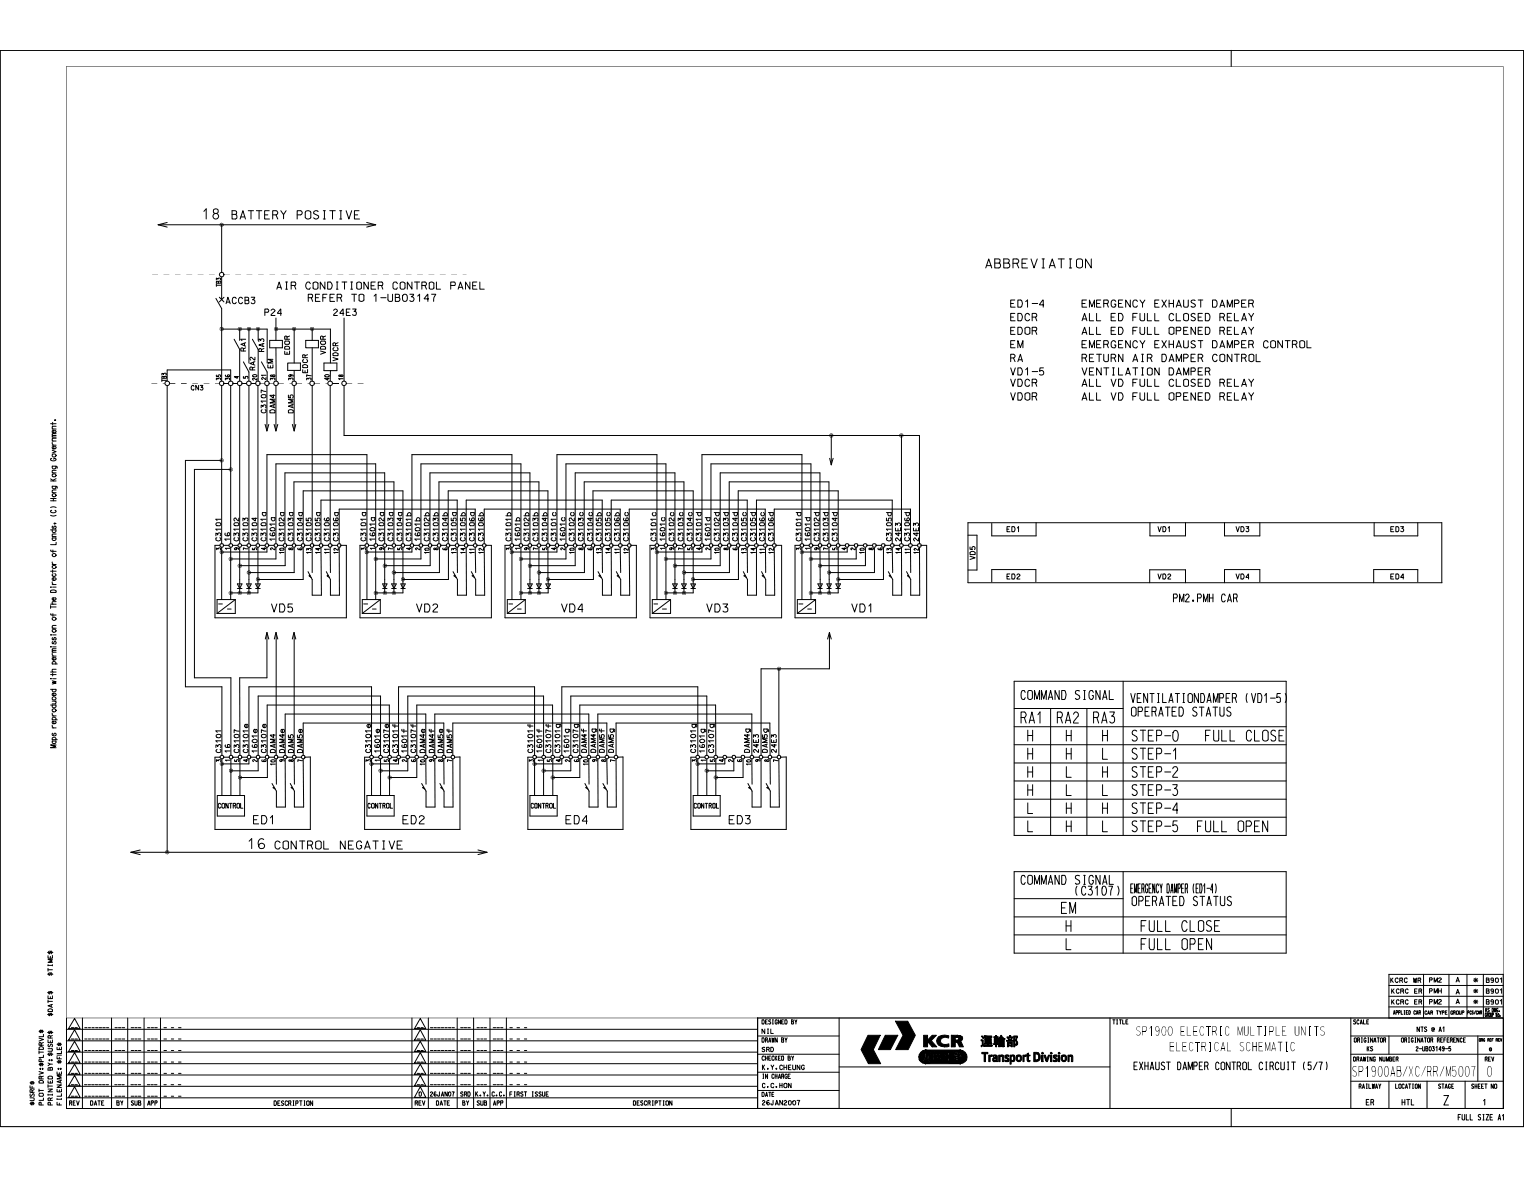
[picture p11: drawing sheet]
<svg xmlns="http://www.w3.org/2000/svg" width="279mm" height="216mm" viewBox="0 0 279 216" stroke-linecap="round" stroke-linejoin="round" font-family="sans-serif">
<defs><g id="words">
<g font-size="21.2">
<text x="181.1" y="106.8">:</text>
<text x="210.1" y="106.8">:</text>
<text x="223.8" y="106.8">:</text>
<text x="251.2" y="106.8">:</text>
</g>
<text font-size="10.7" x="248" y="190.4">-</text>
<text font-size="10.6" x="8.8" y="84.7">I</text>
<text font-size="10.3" x="101.3" y="144.9">-</text>
<text font-size="9.9" x="8.9" y="133.6">I</text>
<text font-size="9.2" x="71.5" y="144.6">-</text>
<text font-size="8.4" x="157.7" y="193.7">t</text>
<text font-size="8" x="8.9" y="108.7">!</text>
<g font-size="7.9">
<text x="113.6" y="99.3">I~</text>
<text x="149.1" y="98.4">ul~</text>
</g>
<g font-size="7.4">
<text x="83.8" y="99.1">l~I~</text>
<text x="137" y="99.1">l~I~</text>
<text x="47.2" y="137.5">I~</text>
</g>
<text font-size="7.1" x="87.5" y="99.1">!</text>
<text font-size="6.7" x="151.8" y="85.3">i</text>
<g font-size="6.6">
<text x="38.1" y="51.1">-,</text>
<text x="140.6" y="99.1">I</text>
<text x="153.5" y="106.6">~J</text>
<text x="139.5" y="191">....</text>
</g>
<g font-size="6.5">
<text x="47.2" y="75.5">I~</text>
<text x="52.6" y="75.5">:</text>
<text x="42.1" y="99.3">l~I~</text>
</g>
<text font-size="6.3" x="5.3" y="202.8">i</text>
<text font-size="6.2" x="96.6" y="138.1">ii</text>
<text font-size="6" x="103.2" y="138.1">i~</text>
<g font-size="5.9">
<text x="9.1" y="100">i</text>
<text x="39.4" y="138.2">'</text>
</g>
<text font-size="5.8" x="39.7" y="149.8">8</text>
<text font-size="5.7" x="146" y="98.1">j</text>
<text font-size="5.5" x="66.7" y="137.7">1</text>
<text font-size="5.4" x="92.5" y="99.1">I</text>
<g font-size="5.3">
<text x="39.4" y="99">'</text>
<text x="78.7" y="99.3">1m1~</text>
<text x="106.3" y="138.1">!!</text>
<text x="109.7" y="138.1">!!</text>
<text x="136.3" y="138.5">!*!</text>
</g>
<g font-size="5.1">
<text x="162.2" y="97.9">1</text>
<text x="9.1" y="126.1">&quot;'</text>
</g>
<text font-size="4.9" x="9.1" y="121.9">I</text>
<g font-size="4.6">
<text x="131.2" y="143.1">eJ</text>
<text x="270.8" y="191.9">1·:-</text>
</g>
<g font-size="4.2">
<text x="58.7" y="99.3">1rn:</text>
<text x="133.5" y="99.4">1m</text>
<text x="127.1" y="149.6">'&quot;'&quot;&quot;-]</text>
</g>
<g font-size="4.1">
<text x="9.1" y="137.2">i</text>
<text x="143.1" y="191">.,</text>
</g>
<g font-size="4">
<text x="9" y="88.3">!</text>
<text x="9" y="91.9">!</text>
<text x="78.8" y="203">&quot;'&quot;&quot;'</text>
</g>
<g font-size="3.8">
<text x="37.1" y="40.2">18</text>
<text x="40.8" y="63.4">---.-</text>
<text x="9.1" y="95.6">-</text>
<text x="9.1" y="125.6">-.</text>
<text x="187.1" y="132.8">RA1</text>
<text x="193.7" y="132.8">RA2 RA3</text>
<text x="207.4" y="136">STEP-O</text>
<text x="220.9" y="136.1">FULL CLOSE</text>
<text x="195.4" y="142.7">L</text>
<text x="202" y="139.4">L</text>
<text x="207.4" y="142.7">STEP-2</text>
<text x="207.4" y="139.3">STEP-1</text>
<text x="188.3" y="149.3">L</text>
<text x="195.4" y="146">L</text>
<text x="202" y="146">L</text>
<text x="207.4" y="146">STEP-3</text>
<text x="207.4" y="149.3">STEP-4</text>
<text x="45.4" y="155.8">16</text>
<text x="188.3" y="152.7">L</text>
<text x="202" y="152.7">L</text>
<text x="207.4" y="152.6">STEP-5</text>
<text x="219.4" y="152.7">FULL OPEN</text>
<text x="194.5" y="167.6">EM</text>
<text x="209.1" y="170.9">FULL CLOSE</text>
<text x="195.3" y="174.3">L</text>
<text x="209.1" y="174.3">FULL OPEN</text>
</g>
<text font-size="3.7" x="165.7" y="97.9">i</text>
<g font-size="3.6">
<text x="65.8" y="112.6">lv-J</text>
<text x="92.9" y="112.6">~J</text>
<text x="146.1" y="112.6">~J</text>
<text x="74.6" y="137.1">I~</text>
<text x="8.5" y="176">;</text>
<text x="225.5" y="206.4">I</text>
</g>
<text font-size="3.5" x="46.9" y="63.4">....</text>
<g font-size="3.3">
<text x="66.3" y="96.3">'</text>
<text x="74.3" y="96.3">'</text>
<text x="77.6" y="96.3">'</text>
<text x="119.2" y="99.3">t:</text>
</g>
<g font-size="3.2">
<text x="39.4" y="99.2">i</text>
<text x="100" y="138.2">00</text>
<text x="8.5" y="184.1">m</text>
<text x="8.5" y="186.4">i</text>
</g>
<g font-size="3.1">
<text x="188.3" y="136.1">H</text>
<text x="195.4" y="136.1">H</text>
<text x="202" y="136.1">H</text>
<text x="188.3" y="139.4">H</text>
<text x="188.3" y="142.7">H</text>
<text x="195.4" y="139.4">H</text>
<text x="202" y="142.7">H</text>
<text x="188.3" y="146">H</text>
<text x="195.4" y="149.3">H</text>
<text x="202" y="149.3">H</text>
<text x="195.4" y="152.7">H</text>
<text x="195.3" y="170.9">H</text>
<text x="160.9" y="192.1">~)KCR</text>
<text x="179.6" y="192.1">DB</text>
<text x="247.9" y="197.4">SP</text>
</g>
<g font-size="2.9">
<text x="9.1" y="118.3">i</text>
<text x="8.5" y="179">ii</text>
</g>
<g font-size="2.8">
<text x="126.5" y="137.3">~Ii~</text>
<text x="26.9" y="189.2">-</text>
<text x="26.9" y="197.6">-</text>
</g>
<g font-size="2.7">
<text x="225.6" y="11.7">I</text>
<text x="29.9" y="189.2">---</text>
<text x="93.4" y="189.2">---</text>
<text x="29.9" y="197.6">---</text>
<text x="93.4" y="197.6">---</text>
<text x="168.3" y="196.3">-</text>
<text x="179.9" y="196.3">TransportDivision</text>
<text x="264.6" y="202.8">Z</text>
</g>
<g font-size="2.6">
<text x="50.6" y="53.2">AIR CONDITIONER CONTROL PANEL</text>
<text x="56.4" y="55.4">REFER TO 1-UBO3147</text>
<text x="185.2" y="56.5">ED1-4</text>
<text x="185.2" y="58.9">EDCR</text>
<text x="198.3" y="56.5">EMERGENCY EXHAUST DAMPER</text>
<text x="198.3" y="58.9">ALL ED FULL CLOSED RELAY</text>
<text x="185.2" y="61.5">EDOR</text>
<text x="185.2" y="63.9">EM</text>
<text x="198.3" y="63.9">EMERGENCY EXHAUST DAMPER CONTROL</text>
<text x="198.3" y="61.4">ALL ED FULL OPENED RELAY</text>
<text x="43.8" y="67.4">1,s1,~</text>
<text x="55.3" y="67.4">g</text>
<text x="185.2" y="68.9">VD1-5</text>
<text x="185.2" y="70.9">VDCR</text>
<text x="198.3" y="66.5">RETURN AIR DAMPER CONTROL</text>
<text x="198.3" y="68.9">VENTILATION DAMPER</text>
<text x="198.3" y="70.9">ALL VD FULL CLOSED RELAY</text>
<text x="185.2" y="73.5">VDOR</text>
<text x="198.3" y="73.5">ALL VD FULL OPENED RELAY</text>
</g>
<g font-size="2.5">
<text x="42.4" y="40.2">BATTERY</text>
<text x="54.3" y="40.2">POSITIVE</text>
<text x="180.6" y="49.3">ABBREVIATION</text>
<text x="49.6" y="112.4">VD5</text>
<text x="76.3" y="112.4">VD2</text>
<text x="102.9" y="112.4">VD4</text>
<text x="129.5" y="112.4">VD3</text>
<text x="156" y="112.4">VD1</text>
<text x="187.1" y="128.4">COMMAND SIGNAL</text>
<text x="207.2" y="128.9">VENTILATIONDAMPER (VD1-5</text>
<text x="207.3" y="131.5">OPERATED STATUS</text>
<text x="100" y="135.5">bO</text>
<text x="46.3" y="151.2">ED1</text>
<text x="50.3" y="155.8">CONTROL</text>
<text x="62.2" y="155.8">NEGATIVE</text>
<text x="73.7" y="150.7">ED2</text>
<text x="103.6" y="150.9">ED4</text>
<text x="133.6" y="150.9">ED3</text>
<text x="187.1" y="162.3">COMMAND SIGNAL</text>
<text x="197.1" y="164.3">(C3107 l</text>
<text x="207.1" y="163.8">EUENCYDAll'ER(EDHI</text>
<text x="207.4" y="166.2">OPERATED STATUS</text>
<text x="208.2" y="189.9">SP1900 ELECTRIC MULTIPLE UNITS</text>
<text x="214.3" y="192.8">ELECTRICAL SCHEMATIC</text>
<text x="250.2" y="197.4">1900AB/XC/RR/M50D71</text>
</g>
<text font-size="2.4" x="60.9" y="64.9">g</text>
<g font-size="2.3">
<text x="52" y="63.4">15</text>
<text x="122" y="95.6">1.;</text>
<text x="85.5" y="106.1">11</text>
<text x="39.4" y="138">ti</text>
<text x="49.7" y="145.6">'</text>
<text x="52.3" y="145.6">11</text>
<text x="77.2" y="144.9">\</text>
<text x="79.7" y="144.9">11</text>
</g>
<g font-size="2.2">
<text x="185.1" y="66.5">RA</text>
<text x="215" y="110.4">PM2. PMH CAR</text>
<text x="207.7" y="196.3">EXHAUST DAMPER CONTROL CIRCUIT (5/71</text>
</g>
<g font-size="2">
<text x="51" y="95.3">l!</text>
<text x="54.3" y="95.3">!</text>
<text x="57.8" y="96">1</text>
<text x="123.7" y="95.4">IL'i'</text>
<text x="57.6" y="96.6">•</text>
<text x="43.8" y="143.3">&gt;--</text>
</g>
<g font-size="1.9">
<text x="27.7" y="71">- ~- - CN,- •</text>
<text x="41.1" y="70.1">•</text>
<text x="45.5" y="70.1">I•</text>
<text x="48.9" y="70.1">I•</text>
<text x="52.7" y="70.1">•~&quot;/;~~-•~ _</text>
<text x="47.2" y="94.9">I&lt;</text>
<text x="9.1" y="102.2">'a</text>
<text x="9.1" y="113.9">'a</text>
<text x="268.8" y="180.3">I •</text>
<text x="270" y="182.3">•</text>
<text x="270" y="184.3">•</text>
<text x="26.9" y="191">-</text>
<text x="29.9" y="191">---</text>
<text x="93.4" y="191">---</text>
<text x="26.9" y="193.1">-</text>
<text x="26.9" y="195.2">-</text>
<text x="29.9" y="193.1">---</text>
<text x="29.9" y="195.2">---</text>
<text x="93.4" y="193.1">---</text>
<text x="93.4" y="195.2">---</text>
<text x="29.9" y="199.4">---</text>
<text x="93.4" y="199.4">---</text>
</g>
<g font-size="1.8">
<text x="41.3" y="55.8">ACCB3</text>
<text x="48.4" y="58">P24</text>
<text x="61" y="58">24E3</text>
<text x="58.6" y="64.9">§?</text>
<text x="138.6" y="101.6">101,</text>
<text x="9.4" y="116.1">6</text>
<text x="106.5" y="134.5">..10</text>
<text x="250.4" y="202.8">ER</text>
<text x="257" y="202.8">HTL</text>
<text x="271.8" y="202.8">1</text>
<text x="267.2" y="205.6">FULLSIZEA1</text>
</g>
<text font-size="1.7" x="139.5" y="106">\</text>
<g font-size="1.6">
<text x="47.2" y="106.4">= - \</text>
<text x="73.9" y="106.4">= - \</text>
<text x="127" y="106.4">= - \</text>
<text x="184.5" y="106.3">ED2</text>
<text x="212.2" y="106.3">VD2</text>
<text x="110.4" y="144.7">\</text>
</g>
<g font-size="1.5">
<text x="59.7" y="105.9">\</text>
<text x="67.2" y="148.3">~OORO.</text>
<text x="97.9" y="148.3">DNTRCI.</text>
<text x="139.7" y="196.3">K,Y,atEUNG</text>
<text x="26.9" y="202.9">APP</text>
</g>
<g font-size="1.4">
<text x="60.9" y="63.4">cc:</text>
<text x="112.9" y="105.8">\</text>
<text x="107.1" y="144.7">\</text>
<text x="140.4" y="144.7">\</text>
<text x="254.5" y="184.3">IKCRC</text>
<text x="259.2" y="184.3">ERi</text>
<text x="261.9" y="184.3">PM2</text>
<text x="266.9" y="184.3">A</text>
<text x="271.8" y="184.3">18901</text>
<text x="139.6" y="188">DESIIIEIBY</text>
<text x="256.8" y="191.9">1111c,~:11~CE</text>
<text x="12.6" y="202.9">REV</text>
<text x="16.4" y="202.9">DATE</text>
<text x="21.2" y="203.1">BY&quot;&quot;</text>
<text x="50.1" y="202.9">DESCRIPT!Clt</text>
<text x="76" y="202.9">REV</text>
<text x="79.9" y="202.9">DATE</text>
<text x="84.3" y="201.1">SRDK,Y,</text>
<text x="84.7" y="202.8">BY</text>
<text x="87.4" y="202.8">SIIIAPP</text>
<text x="90.1" y="201.1">C,C,FIRSTISst£</text>
<text x="116" y="202.9">DESCRIPTICW</text>
<text x="139.6" y="201.2">DAlE</text>
</g>
<g font-size="1.3">
<text x="254.5" y="182.3">IKCRC</text>
<text x="254.5" y="180.3">IKCRC WRI</text>
<text x="259.2" y="182.3">ERi</text>
<text x="261.9" y="180.3">PM2</text>
<text x="261.9" y="182.3">PM-I</text>
<text x="266.9" y="180.3">A</text>
<text x="266.9" y="182.3">A</text>
<text x="271.8" y="180.3">18901</text>
<text x="271.8" y="182.3">IB901</text>
<text x="203.9" y="188">TITLE</text>
<text x="139.6" y="194.6">OE:IEDBY</text>
<text x="139.8" y="198">INOIMGE</text>
<text x="249.8" y="196.1">1</text>
<text x="139.7" y="199.6">C,C,HON</text>
<text x="139.7" y="202.8">26JAN2007</text>
</g>
<text font-size="1.2" x="255.3" y="186.2">N'l'LIEI CMl!cAR nPEl11111P-1an:</text>
<g font-size="1.1">
<text x="111.7" y="134.4">0</text>
<text x="139.9" y="135.2">0</text>
</g>
</g></defs>
<g fill="#000">
<path d="M12.1 12.1h263.5v174.7h-263.5v-174.6l.1 174.5h263.3v-174.5zM40.3 41a.35 .35 0 0 1 .4-.1 .35 .35 0 0 1 .2 .3 .28 .28 0 0 0-.3-.3 .28 .28 0 0 0-.2 .4 .28 .28 0 0 0 .5 .1v-.2a.33 .33 0 0 1-.3 .4 .33 .33 0 0 1-.3-.5zM40.5 60.2h.2l.2 .1-.3-.1-.1 .2 .1 .1 .3-.1a.22 .22 0 0 1-.4 .1 .22 .22 0 0 1 0-.3zM40.3 60.1a.35 .35 0 0 1 .4-.1 .35 .35 0 0 1 .2 .4 .29 .29 0 0 0-.4-.3 .29 .29 0 0 0-.1 .5 .29 .29 0 0 0 .5-.1v-.2a.36 .36 0 0 1-.4 .4 .36 .36 0 0 1-.2-.5zM42.7 70.3l.9 .1zM43.9 60.2l.3 .1h-.3v.2l.3-.1a.19 .19 0 0 1-.2 .2 .19 .19 0 0 1-.2-.2zM43.7 60a.31 .31 0 0 1 .4 0 .31 .31 0 0 1 .1 .4 .3 .3 0 0 0-.4-.2 .3 .3 0 0 0 0 .5 .3 .3 0 0 0 .4-.2v-.2a.35 .35 0 0 1-.4 .4 .35 .35 0 0 1-.1-.6zM44.4 70.3l.8 .1zM45.6 60.2l.2 .1v.1l-.2-.2v.3l.2-.1a.2 .2 0 0 1-.3 .1 .2 .2 0 0 1 .1-.3zM45.3 60.1a.32 .32 0 0 1 .5-.1 .32 .32 0 0 1 .1 .4 .3 .3 0 0 0-.4-.2 .3 .3 0 0 0 0 .5 .3 .3 0 0 0 .4-.2v-.2a.36 .36 0 0 1-.4 .4 .36 .36 0 0 1-.2-.6zM47.2 60.2h.3v.2l-.1-.2-.2 .1 .1 .2 .2-.2v.2h-.3zM47 60.1a.35 .35 0 0 1 .4-.1 .35 .35 0 0 1 .2 .4 .3 .3 0 0 0-.3-.4 .3 .3 0 0 0-.2 .5 .3 .3 0 0 0 .4 0l.1-.2a.36 .36 0 0 1-.5 .4 .36 .36 0 0 1-.1-.6z"/>
<path d="M50.5 60.2h.2l.1 .1h-.3l.1 .2 .2-.1a.19 .19 0 0 1-.2 .2 .19 .19 0 0 1-.2-.2zM50.4 60a.31 .31 0 0 1 .4 0 .31 .31 0 0 1 .1 .4 .3 .3 0 0 0-.5-.2 .3 .3 0 0 0 0 .5 .3 .3 0 0 0 .5-.2v-.2a.35 .35 0 0 1-.5 .4 .35 .35 0 0 1-.1-.6zM53.8 60.2h.2l.1 .1-.3-.1v.3l.3-.1a.22 .22 0 0 1-.3 .1 .22 .22 0 0 1 0-.3zM53.6 60.1a.33 .33 0 0 1 .4-.1 .33 .33 0 0 1 .2 .4 .29 .29 0 0 0-.4-.3 .29 .29 0 0 0-.1 .5 .29 .29 0 0 0 .4-.1l.2-.1a.39 .39 0 0 1-.5 .3 .39 .39 0 0 1-.2-.6zM57.1 60.2h.3v.2l-.3-.1 .1 .2 .2-.1-.1 .1a.22 .22 0 0 1-.3-.1 .22 .22 0 0 1 .1-.2zM56.9 60.1a.33 .33 0 0 1 .4-.1 .33 .33 0 0 1 .2 .4 .29 .29 0 0 0-.4-.3 .29 .29 0 0 0-.1 .5 .29 .29 0 0 0 .4-.1l.2-.1a.38 .38 0 0 1-.5 .3 .38 .38 0 0 1-.2-.6zM165.1 79.7a.17 .17 0 0 1 .2 0 .17 .17 0 0 1 .1 .2l-.2-.1-.1 .1 .2 .1 .1-.2a.21 .21 0 0 1-.1 .3 .21 .21 0 0 1-.3-.1 .21 .21 0 0 1 .1-.3zM164.9 79.6h.1a.32 .32 0 0 1 .4-.1 .32 .32 0 0 1 .2 .4 .3 .3 0 0 0-.4-.4 .3 .3 0 0 0-.2 .5 .3 .3 0 0 0 .5 .1l.1-.3a.38 .38 0 0 1-.5 .5 .38 .38 0 0 1-.2-.7zM40.6 84.2h.1l.2 .3-.3-.2v.2h.2a.21 .21 0 0 1-.3 .1 .21 .21 0 0 1 .1-.4zM40.3 84.2a.34 .34 0 0 1 .4-.1 .34 .34 0 0 1 .2 .4 .29 .29 0 0 0-.4-.3 .29 .29 0 0 0-.1 .5 .29 .29 0 0 0 .5-.1v-.1a.34 .34 0 0 1-.3 .3 .34 .34 0 0 1-.3-.3zM42.2 85.9l.3 .1-.1 .1-.1-.1-.1 .1v.1l.3-.1v.2a.23 .23 0 0 1-.4-.1 .23 .23 0 0 1 .1-.3zM42.2 85.7l.4 .2v.2a.3 .3 0 0 0-.5-.2 .3 .3 0 0 0 0 .5 .3 .3 0 0 0 .5-.2l.1-.1a.38 .38 0 0 1-.7 .3 .38 .38 0 0 1 .2-.7z"/>
<path d="M40.4 101a.32 .32 0 0 1 .4-.1 .32 .32 0 0 1 .1 .4 .28 .28 0 0 0-.3-.4 .28 .28 0 0 0-.2 .5 .28 .28 0 0 0 .5 0v-.1a.35 .35 0 0 1-.5 .3 .35 .35 0 0 1 0-.6zM42.2 102.3l.3 .1-.1 .2-.1-.2-.1 .1v.2l.3-.1-.1 .1a.21 .21 0 0 1-.3-.1 .21 .21 0 0 1 .1-.3zM42.2 108.6h.3l-.1 .2-.1-.2-.1 .2v.1l.3-.1-.1 .1a.19 .19 0 0 1-.3-.1 .19 .19 0 0 1 .1-.2zM42.2 102.2h.2l.3 .3a.33 .33 0 0 0-.4-.3 .33 .33 0 0 0-.3 .5 .3 .3 0 0 0 .4 .1 .3 .3 0 0 0 .2-.3 .33 .33 0 0 1-.4 .4 .33 .33 0 0 1-.2-.5zM42 108.5a.32 .32 0 0 1 .4-.1 .32 .32 0 0 1 .2 .4 .3 .3 0 0 0-.5-.2 .3 .3 0 0 0 0 .5 .3 .3 0 0 0 .5-.2v-.1a.35 .35 0 0 1-.5 .3 .35 .35 0 0 1-.1-.6zM43.8 103.6l.1-.1 .3 .2-.3 .1v.1l.3-.1a.2 .2 0 0 1-.3 .2 .21 .21 0 0 1-.1-.4zM43.8 108.7l.1-.2 .3 .2h-.3v.2l.3-.1a.2 .2 0 0 1-.3 .2 .2 .2 0 0 1-.1-.3zM43.7 103.5l.2-.1a.25 .25 0 0 1 .3 .1 .25 .25 0 0 1 0 .3 .3 .3 0 0 0-.4-.2 .3 .3 0 0 0 0 .5 .3 .3 0 0 0 .4-.2v-.1a.33 .33 0 0 1-.3 .3 .33 .33 0 0 1-.3-.4zM43.7 108.5a.31 .31 0 0 1 .4-.1 .31 .31 0 0 1 .1 .4 .3 .3 0 0 0-.4-.2 .3 .3 0 0 0 0 .5 .3 .3 0 0 0 .4-.2v-.1a.34 .34 0 0 1-.4 .3 .34 .34 0 0 1-.1-.6zM45.5 104.9l.1-.1 .2 .2-.2-.1v.3l.2-.2a.23 .23 0 0 1-.3 .2 .23 .23 0 0 1 0-.3zM45.5 108.6l.1-.1 .2 .2h-.2v.2l.2-.1a.21 .21 0 0 1-.2 .2 .21 .21 0 0 1-.1-.4zM45.3 104.8l.1-.1a.32 .32 0 0 1 .4 0 .32 .32 0 0 1 .1 .3 .3 .3 0 0 0-.3-.3 .3 .3 0 0 0-.2 .4 .3 .3 0 0 0 .4 .1l.1-.2a.36 .36 0 0 1-.4 .4 .36 .36 0 0 1-.2-.6z"/>
<path d="M45.4 108.5a.33 .33 0 0 1 .4-.1 .33 .33 0 0 1 .1 .4 .3 .3 0 0 0-.3-.4 .3 .3 0 0 0-.2 .5 .3 .3 0 0 0 .5 0v-.1a.36 .36 0 0 1-.5 .3 .36 .36 0 0 1 0-.6zM67.1 101.1l.3 .1h-.3v.2l.3-.1a.22 .22 0 0 1-.2 .2 .22 .22 0 0 1-.1-.4zM67 101a.31 .31 0 0 1 .4-.1 .31 .31 0 0 1 .1 .4 .29 .29 0 0 0-.4-.2 .29 .29 0 0 0 0 .5 .29 .29 0 0 0 .4-.2v-.1a.34 .34 0 0 1-.5 .3 .34 .34 0 0 1 0-.6zM68.8 102.3l.3 .1v.1l-.3-.1v.3l.3-.2-.2 .2a.22 .22 0 0 1-.2-.1 .22 .22 0 0 1 .1-.3zM68.7 108.7l.3-.1 .1 .2-.2-.2-.2 .2 .1 .1 .3-.1-.1 .1h-.3zM68.6 102.3a.31 .31 0 0 1 .4-.2 .31 .31 0 0 1 .2 .4 .29 .29 0 0 0-.4-.2 .29 .29 0 0 0-.1 .4 .29 .29 0 0 0 .4 0l.1-.2a.33 .33 0 0 1-.4 .4 .33 .33 0 0 1-.3-.5zM68.6 108.5a.32 .32 0 0 1 .4-.1 .32 .32 0 0 1 .2 .4 .3 .3 0 0 0-.5-.2 .3 .3 0 0 0 0 .5 .3 .3 0 0 0 .5-.2v-.1a.33 .33 0 0 1-.3 .4 .33 .33 0 0 1-.4-.4zM70.4 103.6h.3v.2a.15 .15 0 0 0-.1-.1 .15 .15 0 0 0-.2 .1h.3a.21 .21 0 0 1-.2 .2 .21 .21 0 0 1-.1-.4zM70.4 108.6h.3v.2l-.2-.2-.1 .2 .2 .1 .1-.1v.1a.21 .21 0 0 1-.2 0 .21 .21 0 0 1-.1-.3zM70.3 103.5l.1-.1a.28 .28 0 0 1 .3 .1 .28 .28 0 0 1 .1 .3 .3 .3 0 0 0-.4-.2 .3 .3 0 0 0 0 .5 .3 .3 0 0 0 .4-.2v-.1a.33 .33 0 0 1-.4 .3 .33 .33 0 0 1-.2-.4zM70.3 108.5a.31 .31 0 0 1 .4-.1 .31 .31 0 0 1 .1 .4 .3 .3 0 0 0-.4-.2 .3 .3 0 0 0 0 .5 .3 .3 0 0 0 .4-.2v-.1a.33 .33 0 0 1-.4 .3 .33 .33 0 0 1-.2-.4zM72.1 104.9l.2-.1 .1 .1-.1 .1-.1-.1v.3l.2-.2a.23 .23 0 0 1-.3 .2 .23 .23 0 0 1 0-.3z"/>
<path d="M72.1 108.6h.3v.2l-.2-.2-.1 .1 .1 .2 .2-.1v.1a.23 .23 0 0 1-.3 0 .23 .23 0 0 1 0-.3zM71.9 104.8l.1-.1a.32 .32 0 0 1 .4 0 .32 .32 0 0 1 .1 .3 .3 .3 0 0 0-.3-.3 .3 .3 0 0 0-.2 .4 .3 .3 0 0 0 .4 .1l.1-.2a.35 .35 0 0 1-.4 .3 .35 .35 0 0 1-.2-.5zM71.9 108.5a.32 .32 0 0 1 .4-.1 .32 .32 0 0 1 .2 .4 .32 .32 0 0 0-.5-.2 .32 .32 0 0 0 0 .5 .32 .32 0 0 0 .5-.2v-.1a.34 .34 0 0 1-.3 .3 .34 .34 0 0 1-.4-.3zM73.6 106a.33 .33 0 0 1 .4-.1 .33 .33 0 0 1 .2 .4 .3 .3 0 0 0-.5-.2 .3 .3 0 0 0 0 .5 .3 .3 0 0 0 .5-.3 .33 .33 0 0 1-.4 .3 .33 .33 0 0 1-.3-.4zM93.7 101.1l.3 .1v.1l-.2-.1v.2l.2-.1a.18 .18 0 0 1-.1 .2 .18 .18 0 0 1-.3-.1zM93.6 101a.35 .35 0 0 1 .4-.1 .35 .35 0 0 1 .1 .4 .29 .29 0 0 0-.3-.3 .29 .29 0 0 0-.2 .4 .29 .29 0 0 0 .4 .1l.1-.2a.37 .37 0 0 1-.5 .3 .37 .37 0 0 1 0-.6zM95.3 108.6l.2-.1 .2 .2-.1 .1-.1-.2-.1 .1v.2l.3-.1-.1 .1a.2 .2 0 0 1-.3 0 .2 .2 0 0 1 0-.3zM95.4 102.3l.3 .1-.1 .2-.1-.2-.1 .1v.2l.3-.1-.1 .1a.23 .23 0 0 1-.3 0 .23 .23 0 0 1 .1-.4zM95.2 108.5a.35 .35 0 0 1 .4-.1 .35 .35 0 0 1 .2 .4 .3 .3 0 0 0-.3-.4 .3 .3 0 0 0-.3 .4 .3 .3 0 0 0 .5 .1l.1-.1a.36 .36 0 0 1-.5 .3 .36 .36 0 0 1-.1-.6zM95.2 102.3a.34 .34 0 0 1 .4-.2 .34 .34 0 0 1 .2 .4 .3 .3 0 0 0-.3-.3 .3 .3 0 0 0-.3 .4 .3 .3 0 0 0 .5 .1l.1-.2a.35 .35 0 0 1-.5 .4 .35 .35 0 0 1-.1-.6zM96.9 108.7a.18 .18 0 0 1 .3-.2 .18 .18 0 0 1 .1 .3l-.1-.2-.2 .1 .1 .2 .2-.1v.1a.23 .23 0 0 1-.2 0 .23 .23 0 0 1-.2-.2zM97.1 103.6l.3 .2-.3-.1-.1 .1 .2 .1 .1-.1v.1a.21 .21 0 0 1-.3 0 .21 .21 0 0 1 .1-.3z"/>
<path d="M96.8 108.5a.35 .35 0 0 1 .4-.1 .35 .35 0 0 1 .3 .4 .28 .28 0 0 0-.4-.4 .28 .28 0 0 0-.2 .4 .28 .28 0 0 0 .5 .1l.1-.1a.36 .36 0 0 1-.5 .3 .36 .36 0 0 1-.2-.6zM96.8 103.5h.1a.37 .37 0 0 1 .4-.1 .37 .37 0 0 1 .2 .4 .28 .28 0 0 0-.4-.3 .28 .28 0 0 0-.2 .4 .28 .28 0 0 0 .5 .1l.1-.2a.36 .36 0 0 1-.5 .3 .36 .36 0 0 1-.2-.6zM98.6 108.7a.23 .23 0 0 1 .2-.1 .23 .23 0 0 1 .2 .2l-.3-.1 .1 .2 .2-.1-.2 .2-.2-.2zM98.6 104.9h.4l-.1 .1-.1-.1-.1 .1 .1 .2 .1-.2a.17 .17 0 0 1 0 .2 .17 .17 0 0 1-.3 0zM98.5 108.5a.32 .32 0 0 1 .4-.1 .32 .32 0 0 1 .2 .4 .29 .29 0 0 0-.4-.2 .29 .29 0 0 0 0 .4 .29 .29 0 0 0 .4-.2 .34 .34 0 0 1-.4 .3 .34 .34 0 0 1-.2-.5zM98.5 104.8l.1-.1a.31 .31 0 0 1 .4 0 .31 .31 0 0 1 .1 .3 .31 .31 0 0 0-.5-.2 .31 .31 0 0 0 0 .5 .31 .31 0 0 0 .5-.2v-.1a.35 .35 0 0 1-.4 .4 .35 .35 0 0 1-.2-.6zM100.3 106.1h.3l.1 .2-.3-.1v.2l.2-.1a.19 .19 0 0 1-.2 .2 .21 .21 0 0 1-.1-.4zM100.2 106a.35 .35 0 0 1 .4-.1 .35 .35 0 0 1 .2 .4 .29 .29 0 0 0-.3-.3 .29 .29 0 0 0-.3 .4 .29 .29 0 0 0 .5 .1l.1-.2a.36 .36 0 0 1-.5 .3 .36 .36 0 0 1-.1-.6zM120.3 101.1h.2l.1 .1h-.2v.2l.2-.1a.22 .22 0 0 1-.2 .2 .22 .22 0 0 1-.1-.4zM120.2 101a.33 .33 0 0 1 .4-.1 .33 .33 0 0 1 .1 .4 .31 .31 0 0 0-.4-.2 .31 .31 0 0 0 0 .5 .31 .31 0 0 0 .4-.2v-.1a.35 .35 0 0 1-.3 .4 .35 .35 0 0 1-.3-.4zM122 102.3l.3 .1-.3 .1v.2l.3-.2-.1 .2a.21 .21 0 0 1-.3-.1 .21 .21 0 0 1 .1-.3zM121.9 108.6l.2-.1 .2 .2h-.3v.2l.3-.1-.1 .1a.2 .2 0 0 1-.3 0 .2 .2 0 0 1 0-.3z"/>
<path d="M121.8 102.2a.32 .32 0 0 1 .4 0 .32 .32 0 0 1 .2 .3 .3 .3 0 0 0-.4-.2 .3 .3 0 0 0-.2 .4 .3 .3 0 0 0 .5 0l.1-.2a.35 .35 0 0 1-.5 .3 .35 .35 0 0 1-.1-.6zM121.8 108.5a.33 .33 0 0 1 .4-.1 .33 .33 0 0 1 .2 .4 .3 .3 0 0 0-.4-.4 .3 .3 0 0 0-.2 .5 .3 .3 0 0 0 .5 0l.1-.1a.35 .35 0 0 1-.5 .3 .35 .35 0 0 1-.1-.6zM123.7 103.6l.3 .1h-.3v.2l.2-.1a.15 .15 0 0 1-.1 .2 .15 .15 0 0 1-.2-.1l-.1-.1zM123.6 108.7l.1-.2 .3 .3-.3-.2v.2h.3a.21 .21 0 0 1-.3 .1 .21 .21 0 0 1-.1-.2zM123.4 103.5a.35 .35 0 0 1 .4-.1 .35 .35 0 0 1 .3 .2l-.1 .2a.28 .28 0 0 0-.3-.4 .28 .28 0 0 0-.2 .5 .28 .28 0 0 0 .5 0v-.1a.33 .33 0 0 1-.3 .3 .33 .33 0 0 1-.3-.4zM123.4 108.5a.32 .32 0 0 1 .4-.1 .32 .32 0 0 1 .2 .4 .28 .28 0 0 0-.3-.3 .28 .28 0 0 0-.2 .4 .28 .28 0 0 0 .5 0v-.1a.35 .35 0 0 1-.4 .3 .35 .35 0 0 1-.2-.6zM125.3 104.9h.3l-.1 .1-.2-.1v.3l.2-.2 .1 .1a.21 .21 0 0 1-.3 .1 .21 .21 0 0 1-.1-.3zM125.2 108.7a.21 .21 0 0 1 .2-.1 .21 .21 0 0 1 .2 .2l-.2-.2-.1 .2v.1l.3-.1a.2 .2 0 0 1-.2 .2 .2 .2 0 0 1-.2-.3zM125.1 104.8a.33 .33 0 0 1 .4-.2 .33 .33 0 0 1 .2 .4 .29 .29 0 0 0-.5-.2 .29 .29 0 0 0 0 .5 .29 .29 0 0 0 .5-.2v-.1a.36 .36 0 0 1-.5 .4 .36 .36 0 0 1-.1-.6zM125.1 108.5a.32 .32 0 0 1 .4-.1 .32 .32 0 0 1 .2 .4 .3 .3 0 0 0-.5-.2 .3 .3 0 0 0 0 .5 .3 .3 0 0 0 .5-.2v-.1a.34 .34 0 0 1-.4 .3 .34 .34 0 0 1-.2-.5zM126.7 106a.33 .33 0 0 1 .5-.1 .33 .33 0 0 1 .1 .4 .3 .3 0 0 0-.4-.2 .3 .3 0 0 0 0 .5 .3 .3 0 0 0 .4-.3 .33 .33 0 0 1-.4 .3 .33 .33 0 0 1-.2-.4zM146.9 101.1h.2l.1 .1h-.3v.2l.3-.1a.22 .22 0 0 1-.2 .2 .22 .22 0 0 1-.1-.4z"/>
<path d="M146.8 101a.31 .31 0 0 1 .4-.1 .31 .31 0 0 1 .1 .4 .31 .31 0 0 0-.5-.2 .31 .31 0 0 0 0 .5 .31 .31 0 0 0 .5-.2v-.1a.35 .35 0 0 1-.3 .4 .35 .35 0 0 1-.4-.4zM148.6 102.3l.3 .1-.4 .1 .1 .2 .3-.2-.1 .2a.21 .21 0 0 1-.3-.1 .21 .21 0 0 1 .1-.3zM148.5 108.6l.2-.1 .2 .2h-.4l.1 .2 .3-.1-.1 .1a.2 .2 0 0 1-.3 0 .2 .2 0 0 1 0-.3zM148.5 102.2a.33 .33 0 0 1 .5 .3 .31 .31 0 0 0-.5-.2 .31 .31 0 0 0 0 .5 .31 .31 0 0 0 .5-.2v-.1a.34 .34 0 0 1-.5 .4 .34 .34 0 0 1-.1-.6zM148.4 108.5a.32 .32 0 0 1 .4-.1 .32 .32 0 0 1 .2 .4 .3 .3 0 0 0-.4-.3 .3 .3 0 0 0-.2 .5 .3 .3 0 0 0 .5-.1l.1-.1a.34 .34 0 0 1-.4 .3 .34 .34 0 0 1-.3-.3zM150.2 103.6a.21 .21 0 0 1 .2 0 .21 .21 0 0 1 .1 .2l-.2-.1-.1 .1h.3a.19 .19 0 0 1-.2 .2 .19 .19 0 0 1-.1-.2zM150.2 108.6l.2-.1 .1 .2h-.3l.1 .2 .2-.1a.21 .21 0 0 1-.1 .1 .21 .21 0 0 1-.2-.1zM150 103.5h.1a.31 .31 0 0 1 .4-.1 .31 .31 0 0 1 .1 .4 .3 .3 0 0 0-.4-.2 .3 .3 0 0 0 0 .5 .3 .3 0 0 0 .4-.2v-.1a.34 .34 0 0 1-.4 .3 .34 .34 0 0 1-.2-.5zM150 108.5a.32 .32 0 0 1 .4-.1 .32 .32 0 0 1 .2 .4 .3 .3 0 0 0-.4-.2 .3 .3 0 0 0 0 .5 .3 .3 0 0 0 .4-.2v-.1a.35 .35 0 0 1-.4 .3 .35 .35 0 0 1-.2-.6zM151.7 104.8a.31 .31 0 0 1 .4-.2 .31 .31 0 0 1 .2 .4 .29 .29 0 0 0-.5-.2 .29 .29 0 0 0 0 .5 .29 .29 0 0 0 .5-.2v-.1a.35 .35 0 0 1-.5 .4 .35 .35 0 0 1-.1-.6zM151.7 108.5a.32 .32 0 0 1 .4-.1 .32 .32 0 0 1 .2 .4 .3 .3 0 0 0-.5-.2 .3 .3 0 0 0 0 .5 .3 .3 0 0 0 .5-.2v-.1a.33 .33 0 0 1-.3 .4 .33 .33 0 0 1-.4-.4zM142.7 122.5h.3v.2l-.2-.1-.1 .1 .2 .1 .1-.1v.1a.22 .22 0 0 1-.3 .1 .22 .22 0 0 1-.1-.3z"/>
<path d="M142.6 122.4a.3 .3 0 0 1 .4-.1 .3 .3 0 0 1 .1 .4 .3 .3 0 0 0-.5-.2 .3 .3 0 0 0 0 .5 .3 .3 0 0 0 .5-.2v-.1a.34 .34 0 0 1-.5 .3 .34 .34 0 0 1-.1-.5zM30.4 156.3a.22 .22 0 0 1 .3-.2 .22 .22 0 0 1 .2 .2l-.3-.1-.1 .2 .2 .1 .1-.2a.2 .2 0 0 1-.2 .2 .2 .2 0 0 1-.2-.2zM30.4 156.1a.32 .32 0 0 1 .4-.2 .32 .32 0 0 1 .1 .4 .31 .31 0 0 0-.4-.2 .31 .31 0 0 0 0 .5 .31 .31 0 0 0 .4-.2v-.1a.35 .35 0 0 1-.3 .4 .35 .35 0 0 1-.3-.4zM40.5 140l.3-.1 .1 .1-.1 .1-.2-.1v.3l.3-.2a.23 .23 0 0 1-.3 .2 .23 .23 0 0 1-.1-.3zM40.6 139.7h.1a.28 .28 0 0 1 .3 .4 .31 .31 0 0 0-.5-.2 .31 .31 0 0 0 0 .5 .31 .31 0 0 0 .5-.2v-.1a.36 .36 0 0 1-.4 .5 .36 .36 0 0 1-.3-.6zM42.2 141.2h.3v.2l-.3-.1v.1h.3v.1h-.3zM42 141.1a.32 .32 0 0 1 .5-.1 .32 .32 0 0 1 .1 .4 .3 .3 0 0 0-.4-.2 .3 .3 0 0 0 0 .5 .3 .3 0 0 0 .4-.3 .34 .34 0 0 1-.4 .4 .34 .34 0 0 1-.2-.5zM67.9 140l.3-.1 .1 .1-.1 .1-.2-.1v.3l.3-.2a.23 .23 0 0 1-.3 .2 .23 .23 0 0 1-.1-.3zM68 139.7h.1a.28 .28 0 0 1 .3 .4 .31 .31 0 0 0-.5-.2 .31 .31 0 0 0 0 .5 .31 .31 0 0 0 .5-.2v-.1a.36 .36 0 0 1-.4 .5 .36 .36 0 0 1-.3-.6zM97.9 139.9l.3 .1-.1 .1-.1-.1-.1 .2 .2-.1a.15 .15 0 0 1 0 .2 .15 .15 0 0 1-.2 0l-.1-.2zM97.7 139.9a.32 .32 0 0 1 .4-.1 .32 .32 0 0 1 .2 .4 .29 .29 0 0 0-.4-.3 .29 .29 0 0 0-.1 .4 .29 .29 0 0 0 .5 0v-.2a.35 .35 0 0 1-.5 .4 .35 .35 0 0 1-.1-.6zM127.8 140l.2-.1 .1 .1v.2l-.3-.2v.3l.3-.1a.21 .21 0 0 1-.3 .1 .21 .21 0 0 1 0-.3z"/>
<path d="M127.6 139.9a.34 .34 0 0 1 .4-.2 .34 .34 0 0 1 .2 .5 .31 .31 0 0 0-.3-.4 .31 .31 0 0 0-.2 .4 .31 .31 0 0 0 .4 .1l.1-.2a.36 .36 0 0 1-.4 .4 .36 .36 0 0 1-.2-.6zM129.4 141.2h.3l.1 .2h-.3v.1l.3-.1-.1 .2-.3-.1zM129.2 141.1a.35 .35 0 0 1 .5-.1 .35 .35 0 0 1 .2 .4 .29 .29 0 0 0-.4-.3 .29 .29 0 0 0-.2 .4 .29 .29 0 0 0 .5 .1l.1-.2a.36 .36 0 0 1-.4 .4 .36 .36 0 0 1-.3-.5zM171.5 194.2h.4v.2h-.4zM171.5 194.1h.4zM171.9 194.1h.4zM171.9 194.2h.4v.2h-.4zM173.7 193.8h.3v.1h-.3zM175.9 194.6h.4v.2h-.4zM175.9 194.1h.4v.4h-.4zM180.4 193.3h.3v1.4h-.3zM272.8 195.6h.3a.94 .94 0 0 1 .4 1.1 .78 .78 0 0 1-.4 .8l-.3-.1-.1-.3v-1.1l.1 .4a.91 .91 0 0 0 .3 1 1.46 1.46 0 0 0 0-1.7h-.2l-.1 .3z"/>
<path d="M0 9.2h279.4v197.6h-279.4v-.2h279.2v-197.3h-279.1v197.4h-.1z"/>
<path d="M27.9 50.4h1.1zM30 50.4h1zM32.1 50.4h1zM34.2 50.4h1zM36.2 50.4h1.1zM38.3 50.4h1.1z"/>
<path d="M41.1 50.4h1zM43.1 50.4h1.1zM45.2 50.4h1.1zM47.3 50.4h1zM49.4 50.4h1zM51.5 50.4h1zM53.6 50.4h1zM55.7 50.4h1zM57.7 50.4h1.1zM59.8 50.4h1.1zM61.9 50.4h1zM64 50.4h1zM66.1 50.4h1zM68.2 50.4h1zM70.2 50.4h1.1zM72.3 50.4h1.1zM74.4 50.4h1zM76.5 50.4h1zM78.6 50.4h1zM80.6 50.4h1.1zM82.7 50.4h1.1zM84.8 50.4h.7z"/>
<path d="M31.1 70.3l1 .1zM33.2 70.3l1 .1z"/>
<path d="M31.1 70.3l1 .1zM33.2 70.3l1 .1zM35.3 70.3l1 .1zM37.3 70.3l1.1 .1zM39.4 70.3l.8 .1z"/>
<path d="M63.5 70.3l1.1 .1zM65.6 70.3l1 .1z"/>
</g>
<g fill="none" stroke="#000" stroke-width=".18">
<path d="M279.4 9.2h-279.4v197.5h279.4M29 41.2h39.9M29 41.2l1.6 .5M30.6 40.8l-1.6 .4M39.6 54.7l1 1.9v13.3M40.2 54.5l.9 .9M40.6 41.2v8.8M40.6 50.8v4.1M41.1 54.5l-.9 .9M50.6 58.3v4.1M63.1 58.3v11.6M67.2 40.8l1.7 .4"/>
<path d="M68.9 41.2l-1.7 .5M29.7 68.8v-.3l.3 .2a.23 .23 0 0 1 .2-.3 .23 .23 0 0 1 .2 .4M30.6 69.9v-2h11.7v2M30.6 70.7v85.6M39.7 68.8v.2l.3 .1v-.1a.24 .24 0 0 1 .2-.2 .24 .24 0 0 1 .2 .2v.1M40.6 70.7v29M40.6 60.4h8.4v6.2M42.3 70.7v29M43.5 69v.4l-.5-.3h.8M43.9 60.4v2M43.9 64.1v5.8M43.9 70.7v29"/>
<path d="M44.6 69v.4h.4a.22 .22 0 0 1 .2-.4 .22 .22 0 0 1 .2 .4M45.6 60.4v6.2M45.6 70.7v29M47.3 70.7v29M47.3 60.4v2M47.3 64.1v5.8M48.6 77.9l.3 1.1M48.9 70.7v8.3M49.3 77.9l-.4 1.1M49.4 62.4h2.4M49.4 63.8h2.4M50.2 77.9l.4 1.1"/>
<path d="M50.6 70.7v8.3M50.6 63.8v6.1M50.6 60.4h10v6.2M50.9 77.9l-.3 1.1M52.6 64.6v.4M53.1 64.4v.6h-.9v-.6M53.6 77.9l.3 1.1M53.9 70.7v8.3M53.9 60.4v6.2M53.9 67.9v2M54.2 77.9l-.3 1.1M55.1 66.6h-2.4v1.3h2.4"/>
<path d="M56 62.4h2.4v1.4h-2.4zM57.2 60.4v2M57.2 63.8v6.1M57.2 70.7v29M58.9 63.2a.34 .34 0 0 1 0-.6h.6a.33 .33 0 0 1 0 .6M59.2 61.8v.4M59.4 66.6h2.4v1.4h-2.4zM59.7 61.6l-.5 .2-.3-.2-.1 .2v.4h.9M60.5 70.7v29M60.6 68l-.1 1.9M63.1 70.7v9.2h105.5v19.8M165.3 79.9v19.8"/>
<path d="M40.6 84.5h-6.6v41.5h6.7v12.6M42.3 86.1h-6.7v38.2h6.7v14.3M47.8 98.3v-.5l.4 .3a.32 .32 0 0 1 .4-.3 .32 .32 0 0 1 .1 .5M47.9 96l.1-.1h.6l.2 .1v.2a.55 .55 0 0 1-1-.1zM48 98.6l-.1 .1a.43 .43 0 0 0 .4 .5 .43 .43 0 0 0 .5-.4l-.2-.2M48.8 97.1h-1l.3 .2M48.9 99.7v-16.3h18.4v16.3M49.6 97.8a.44 .44 0 0 0 .2 .5 .44 .44 0 0 0 .6-.2l-.1-.4h-.3l-.1 .3 .3 .3M49.6 96.9a.46 .46 0 0 1 .5-.2 .46 .46 0 0 1 .3 .5l-.4 .2a.38 .38 0 0 1-.5-.4zM49.7 95h.7M49.8 95a.35 .35 0 0 0 0 .5 .35 .35 0 0 0 .5 0 .35 .35 0 0 0 0-.5M50.4 98.9h-.9l.2 .2"/>
<path d="M50.4 96.1h-.9l.2 .3M50.6 99.7v-14.6h18.3v14.6M51.2 96l.4-.1a.38 .38 0 0 1 .5 .3l-.2 .2h-.5l-.2-.1zM51.2 98.3v-.5l.3 .3 .1-.3a.31 .31 0 0 1 .4 .1 .31 .31 0 0 1-.1 .4M51.4 98.6l-.2 .1a.43 .43 0 0 0 .4 .5 .43 .43 0 0 0 .4-.5l-.1-.1M52.1 97.1h-.9l.2 .2M52.2 99.7v-13h18.3v13M52.8 98.3v-.5l.4 .3 .2-.4 .3 .2-.1 .4M52.9 96l.3-.1a.34 .34 0 0 1 .4 0 .34 .34 0 0 1 .1 .3 .51 .51 0 0 1-.9-.1zM53 98.6l-.1 .1a.43 .43 0 0 0 .4 .5 .43 .43 0 0 0 .4-.5l-.1-.1M53.7 97.1h-.9l.2 .2M53.9 99.7v-11.3h18.3v11.3"/>
<path d="M54.5 98.3v-.5l.4 .3a.31 .31 0 0 1 .1-.3 .31 .31 0 0 1 .4 .1 .31 .31 0 0 1-.1 .4M54.6 96l.3-.1a.38 .38 0 0 1 .6 .3 .55 .55 0 0 1-1-.1zM54.7 98.6l-.1 .1a.43 .43 0 0 0 .4 .5 .43 .43 0 0 0 .4-.5l-.2-.1M55.5 97.1h-1l.2 .2M55.6 99.7v-9.7h18.3v9.7M56.1 98.3v-.5l.4 .3a.3 .3 0 0 1 .4-.3 .3 .3 0 0 1 0 .5M56.1 95v.5h.5l-.1-.1a.29 .29 0 0 1 .4-.3 .29 .29 0 0 1 0 .4M56.2 96l.3-.1a.38 .38 0 0 1 .6 .3 .55 .55 0 0 1-1-.1zM56.3 98.6l-.1 .1a.43 .43 0 0 0 .4 .5 .43 .43 0 0 0 .4-.5l-.1-.1M57.1 97.1h-1l.3 .2M61.3 94h.7M61.4 94a.35 .35 0 0 0 0 .5 .35 .35 0 0 0 .5 0l.1-.1-.1-.4"/>
<path d="M66.2 98.3v-.5l.3 .3a.3 .3 0 0 1 .4-.3 .3 .3 0 0 1 .1 .5M66.2 96l.3-.1a.38 .38 0 0 1 .6 .3 .55 .55 0 0 1-.9-.1zM66.3 98.6l-.1 .1a.43 .43 0 0 0 .4 .5 .43 .43 0 0 0 .5-.5l-.2-.1M67.1 97.1h-.9l.2 .2M67.9 96.9a.46 .46 0 0 1 .5-.2 .46 .46 0 0 1 .3 .5l-.3 .2a.38 .38 0 0 1-.6-.4zM67.9 97.8a.41 .41 0 0 0 .4 .5 .41 .41 0 0 0 .4-.5 .26 .26 0 0 0-.4 .1 .26 .26 0 0 0 .2 .4M68.1 95h.6M68.2 95a.36 .36 0 0 0 0 .5 .36 .36 0 0 0 .5 0 .36 .36 0 0 0 0-.5M68.7 98.9h-.9l.2 .2M68.7 96.1h-.9l.2 .3M69.5 98.3v-.5l.3 .3a.31 .31 0 0 1 .2-.3 .31 .31 0 0 1 .4 .1 .31 .31 0 0 1-.1 .4M69.5 96l.4-.1a.38 .38 0 0 1 .5 .3 .55 .55 0 0 1-.9-.1z"/>
<path d="M69.7 98.6l-.2 .1a.43 .43 0 0 0 .4 .5 .43 .43 0 0 0 .5-.5l-.2-.1M69.7 94h.7M69.8 94a.36 .36 0 0 0 0 .5 .36 .36 0 0 0 .5 0 .36 .36 0 0 0 0-.5M70.4 97.1h-.9l.2 .2M70.4 95v.5h-.2l-.4-.5a.26 .26 0 0 0-.3 .2 .26 .26 0 0 0 .2 .3M71.1 98.3v-.5l.4 .3a.3 .3 0 0 1 .4-.3 .3 .3 0 0 1 0 .5M71.1 95.5v-.5l.4 .4a.29 .29 0 0 1 .3-.3 .29 .29 0 0 1 .1 .4M71.2 96l.1-.1h.6l.2 .2a.51 .51 0 0 1-.5 .3 .51 .51 0 0 1-.5-.3zM71.3 98.6l-.1 .1a.43 .43 0 0 0 .4 .5 .43 .43 0 0 0 .4-.5l-.1-.1M71.4 94h.7M71.5 94a.35 .35 0 0 0 0 .5 .35 .35 0 0 0 .5 0 .35 .35 0 0 0 0-.5M72.1 97.1h-1l.3 .2"/>
<path d="M72.8 96l.2-.1h.5l.2 .2a.48 .48 0 0 1-.4 .3 .48 .48 0 0 1-.5-.3zM72.8 98.3v-.5l.4 .3v-.2a.31 .31 0 0 1 .4-.1 .31 .31 0 0 1 0 .5M73 98.6l-.2 .1a.43 .43 0 0 0 .4 .5 .43 .43 0 0 0 .5-.5l-.2-.1M73 94h.7M73.1 94a.35 .35 0 0 0 0 .5 .35 .35 0 0 0 .5 0l.1-.1-.1-.4M73.4 95v.5l-.6-.4h.9M73.7 97.1h-.9l.2 .2M74.5 98.3v-.5l.3 .3 .2-.4 .4 .2-.1 .4M74.5 96l.3-.1a.34 .34 0 0 1 .4 0 .34 .34 0 0 1 .2 .3 .51 .51 0 0 1-.9-.1zM74.6 98.6l-.1 .1a.43 .43 0 0 0 .4 .5 .43 .43 0 0 0 .5-.5l-.2-.1M75.4 97.1h-.9l.2 .2M75.5 99.7v-16.3h18.4v16.3"/>
<path d="M76.1 95.5h.9M76.2 96.9a.46 .46 0 0 1 .5-.2 .46 .46 0 0 1 .3 .5l-.2 .2h-.5zM76.2 97.8a.46 .46 0 0 0 .2 .5 .46 .46 0 0 0 .6-.2v-.3a.28 .28 0 0 0-.4 0 .28 .28 0 0 0 0 .4l.2 .1M76.4 95.5a.35 .35 0 0 1 0-.4 .35 .35 0 0 1 .5 0 .35 .35 0 0 1 0 .4M77 98.9h-.9l.2 .2M77 96.1h-.9l.2 .3M77.2 99.7v-14.6h18.3v14.6M78.8 99.7v-13h18.4v13M80.5 99.7v-11.3h18.3v11.3M82.2 99.7v-9.7h18.3v9.7M83.8 91.7h-25v8M85.5 91.7h24.9v8"/>
<path d="M87.1 93.4h-24.9v6.3M88.8 93.4h24.9M96.1 94.6h.9M96.1 98.3v-.5l.3 .3a.31 .31 0 0 1 .2-.3 .31 .31 0 0 1 .4 .1 .31 .31 0 0 1-.1 .4M96.1 96l.3-.1a.38 .38 0 0 1 .6 .3 .5 .5 0 0 1-.9-.1zM96.3 98.6l-.2 .1a.43 .43 0 0 0 .4 .5 .43 .43 0 0 0 .4-.5l-.1-.1M96.4 94.6a.35 .35 0 0 1 0-.5 .35 .35 0 0 1 .5 0 .35 .35 0 0 1 0 .5M97 97.1h-.9l.2 .2M97 95v.5l-.6-.5a.26 .26 0 0 0-.4 .2 .26 .26 0 0 0 .3 .3M97.7 94.6h.9M97.7 98.3v-.5l.3 .3a.32 .32 0 0 1 .5-.3 .32 .32 0 0 1 .1 .5M97.7 95.5v-.5l.3 .4a.3 .3 0 0 1 .4-.4 .3 .3 0 0 1 .2 .5"/>
<path d="M97.8 96l.1-.1h.6l.1 .2a.43 .43 0 0 1-.4 .3 .43 .43 0 0 1-.4-.4zM97.9 98.6l-.1 .1a.43 .43 0 0 0 .3 .5 .43 .43 0 0 0 .5-.4l-.1-.2M98 94.6a.35 .35 0 0 1 .1-.5 .35 .35 0 0 1 .4 0 .35 .35 0 0 1 .1 .5M98.6 97.1h-.9l.3 .2M99.4 98.3v-.5l.3 .3a.3 .3 0 0 1 .2-.3 .3 .3 0 0 1 .4 .1 .3 .3 0 0 1-.1 .4M99.4 94.6h.9M99.4 96l.4-.1a.38 .38 0 0 1 .5 .3 .55 .55 0 0 1-.9-.1zM99.6 98.6l-.2 .1a.47 .47 0 0 0 .4 .5 .47 .47 0 0 0 .5-.4l-.2-.2M99.7 94.6a.35 .35 0 0 1 0-.5 .35 .35 0 0 1 .5 0 .35 .35 0 0 1 0 .5M100 95v.5l-.6-.4h.9M100.3 97.1h-.9l.2 .2M101 98.3v-.5l.4 .3 .1-.3a.31 .31 0 0 1 .4 .1 .31 .31 0 0 1 0 .4"/>
<path d="M101.1 96l.3-.1a.32 .32 0 0 1 .5 .1 .32 .32 0 0 1-.1 .4h-.5l-.3-.2zM101.3 98.6l-.2 .1a.41 .41 0 0 0 .4 .5 .41 .41 0 0 0 .4-.5l-.1-.1M101.5 94a.32 .32 0 0 0-.1 .5 .32 .32 0 0 0 .5 0 .32 .32 0 0 0-.1-.5M101.9 97.1h-.9l.3 .2M101.9 95.3h-.9l.3 .2M102.7 97.8a.43 .43 0 0 0 .4 .5 .43 .43 0 0 0 .5-.5 .26 .26 0 0 0-.5 .1 .26 .26 0 0 0 .3 .4M102.7 96.9a.41 .41 0 0 1 .6-.2 .41 .41 0 0 1 .1 .7h-.1a.38 .38 0 0 1-.6-.4zM103.1 95a.32 .32 0 0 0-.1 .4 .32 .32 0 0 0 .5 0 .32 .32 0 0 0-.1-.4M103.6 98.9h-.9l.2 .2M103.6 96.1h-.9l.2 .3M104.4 98.3v-.5l.3 .3a.3 .3 0 0 1 .4-.3 .3 .3 0 0 1 .1 .5M104.4 96l.2-.1h.5l.2 .2a.51 .51 0 0 1-.5 .3 .51 .51 0 0 1-.4-.3z"/>
<path d="M104.5 98.6l-.1 .1a.43 .43 0 0 0 .4 .5 .43 .43 0 0 0 .4-.5l-.1-.1M104.8 94a.31 .31 0 0 0-.1 .5 .31 .31 0 0 0 .4 0 .31 .31 0 0 0-.1-.5M105.3 95v.5h-.2l-.4-.5a.27 .27 0 0 0-.4 .2 .27 .27 0 0 0 .2 .3M105.3 97.1h-.9l.2 .2M106 98.3v-.5l.4 .3a.29 .29 0 0 1 .3-.4 .29 .29 0 0 1 .2 .5l-.1 .1M106 95.5v-.5l.4 .4a.28 .28 0 0 1 .4-.3 .28 .28 0 0 1 0 .4M106 96l.4-.1a.38 .38 0 0 1 .5 .3 .5 .5 0 0 1-.9-.1zM106.2 98.6l-.2 .1a.43 .43 0 0 0 .5 .5 .43 .43 0 0 0 .4-.5l-.2-.1M106.5 94a.31 .31 0 0 0-.1 .5 .31 .31 0 0 0 .4 0 .31 .31 0 0 0-.1-.5M106.9 97.1h-.9l.3 .2M107.7 96l.2-.1h.6l.1 .2a.48 .48 0 0 1-.4 .3 .48 .48 0 0 1-.5-.3zM107.7 98.3v-.5l.4 .3v-.2a.31 .31 0 0 1 .4-.1 .31 .31 0 0 1 0 .5"/>
<path d="M107.9 98.6l-.2 .1a.43 .43 0 0 0 .5 .5 .43 .43 0 0 0 .4-.5l-.1-.1M108.2 94a.31 .31 0 0 0-.2 .5 .31 .31 0 0 0 .5 0 .31 .31 0 0 0-.1-.5M108.3 95v.5l-.6-.4h.9M108.6 97.1h-.9l.3 .2M109.3 98.3v-.5l.3 .3a.32 .32 0 0 1 .5-.3 .32 .32 0 0 1 .1 .5M109.3 95v.5h.4a.33 .33 0 0 1 0-.4 .33 .33 0 0 1 .5-.1v.5M109.3 94.6h.9M109.4 96l.1-.1h.6l.1 .3a.55 .55 0 0 1-.9-.1zM109.5 98.6l-.2 .1a.43 .43 0 0 0 .5 .5 .43 .43 0 0 0 .4-.5l-.1-.1M109.6 94.6a.35 .35 0 0 1 0-.5 .35 .35 0 0 1 .5 0 .35 .35 0 0 1 .1 .5M110.2 97.1h-.9l.3 .2M112.1 91.7h24.9"/>
<path d="M115.4 93.4h24.9M119.4 96l.1-.1h.6l.2 .3a.55 .55 0 0 1-1-.1zM119.8 94a.32 .32 0 0 0-.1 .5 .32 .32 0 0 0 .5 0 .32 .32 0 0 0-.1-.5M120.3 95.2h-1l.3 .3M120.4 99.7v-16.3h-18.3v16.3M121.1 97.8a.44 .44 0 0 0 .2 .5 .44 .44 0 0 0 .6-.2v-.3a.26 .26 0 0 0-.5 .1 .26 .26 0 0 0 .3 .4M121.1 96.9a.43 .43 0 0 1 .5-.2 .43 .43 0 0 1 .3 .5l-.1 .2h-.6l-.2-.2zM121.5 95a.31 .31 0 0 0-.2 .4 .31 .31 0 0 0 .5 0 .31 .31 0 0 0-.1-.4M121.9 98.9h-.9l.2 .2M121.9 96.1h-.9l.2 .3M122.1 99.7v-14.6h-18.3v14.6M122.7 98.3v-.5l.3 .3v-.2a.31 .31 0 0 1 .5-.1 .31 .31 0 0 1-.1 .5"/>
<path d="M122.9 98.6l-.2 .1a.43 .43 0 0 0 .4 .5 .43 .43 0 0 0 .4-.5l-.1-.1M123.6 97.1h-.9l.2 .2M123.7 99.7v-13h-18.2v13M124.3 98.3v-.5l.4 .3 .2-.4 .3 .2-.1 .4M124.4 96l.3-.1a.34 .34 0 0 1 .4 0 .34 .34 0 0 1 .1 .3 .51 .51 0 0 1-.9-.1zM124.5 98.6l-.1 .1a.43 .43 0 0 0 .4 .5 .43 .43 0 0 0 .4-.5l-.1-.1M125.2 97.1h-.9l.2 .2M125.4 99.7v-11.3h-18.3v11.3M126 98.3v-.5l.3 .3a.3 .3 0 0 1 .4-.3 .3 .3 0 0 1 .1 .5M126 96l.4-.1a.38 .38 0 0 1 .5 .3 .55 .55 0 0 1-.9-.1zM126.2 98.6l-.2 .1a.43 .43 0 0 0 .4 .5 .43 .43 0 0 0 .5-.5l-.2-.1M126.9 97.1h-.9l.2 .2"/>
<path d="M127.1 99.7v-9.7h-18.4v9.7M127.6 98.3v-.5l.4 .3a.3 .3 0 0 1 .4-.3 .3 .3 0 0 1 0 .5M127.7 96l.3-.1a.38 .38 0 0 1 .6 .3 .5 .5 0 0 1-.9-.1zM127.8 98.6l-.1 .1a.43 .43 0 0 0 .4 .5 .43 .43 0 0 0 .4-.5l-.1-.1M128.6 97.1h-1l.2 .2M128.7 99.7v-16.3h18.3v16.3M129.3 95h.9M129.3 96.9a.46 .46 0 0 1 .6-.2 .46 .46 0 0 1 .3 .5l-.4 .2a.38 .38 0 0 1-.5-.4zM129.4 97.8a.41 .41 0 0 0 .3 .5 .41 .41 0 0 0 .5-.5 .26 .26 0 0 0-.5 .1 .26 .26 0 0 0 .3 .4M129.6 95a.36 .36 0 0 0 0 .3 .36 .36 0 0 0 .3 .2l.3-.3-.1-.2M130.2 98.9h-.9l.2 .2M130.2 96.1h-.9l.2 .3"/>
<path d="M130.3 99.7v-14.6h18.4v14.6M130.9 98.3v-.5l.4 .3a.3 .3 0 0 1 .4-.3 .3 .3 0 0 1 0 .5M130.9 94h1M131 96l.1-.1h.6l.2 .2a.51 .51 0 0 1-.5 .3 .51 .51 0 0 1-.5-.3zM131.1 98.6l-.1 .1a.43 .43 0 0 0 .4 .5 .43 .43 0 0 0 .4-.5l-.1-.1M131.3 94a.37 .37 0 0 0-.1 .5 .37 .37 0 0 0 .5 .1l.2-.2-.1-.4M131.9 97.1h-1l.3 .2M131.9 95v.5h-.2l-.4-.5a.26 .26 0 0 0-.4 .2 .26 .26 0 0 0 .2 .3M132 99.7v-13h18.3v13M132.6 94h.9M132.9 94a.38 .38 0 0 0 0 .5 .38 .38 0 0 0 .5 .1l.1-.3-.1-.3M133.7 99.7v-11.3h18.3v11.3"/>
<path d="M134.3 94h.9M138.7 91.7h24.9v8M141.9 93.4h25v6.3M153.7 90h-18.4v9.7M165.9 94h.9M165.9 98.7a.43 .43 0 0 0 .4 .5 .43 .43 0 0 0 .4-.5M166.2 94a.37 .37 0 0 0-.1 .5 .37 .37 0 0 0 .4 .1l.3-.3-.1-.3M167.5 96.4v-.4l.3 .3a.3 .3 0 0 1 .4-.4 .3 .3 0 0 1 .1 .5M168.1 97.7v.6l-.6-.4 .9-.1M168.4 96.8v.6h-.9v-.5M168.4 98.7v.5l-.6-.5a.26 .26 0 0 0-.3 .2 .26 .26 0 0 0 .2 .3M177.5 95.9h86.8v11"/>
<path d="M9.3 111.1v.5M39.4 100v13.3h24.1v-13.3h-1M39.7 100.8v-.3l.3 .3a.24 .24 0 0 1 .2-.3 .24 .24 0 0 1 .2 .3M40.1 110.8h.7M40.6 100.4v9.6M41.7 111.7h.7M42.3 100.4v9.6M43.1 110l-3.3 2.5M43.1 110v2.5h-3.3M43.1 110h-3.3v2.5M43.5 107.1h.9l-.5 .9zM43.5 108h.9"/>
<path d="M43.9 100.4v8.4M45.2 107.1h.9l-.5 .9zM45.2 108h.9M45.6 100.4v8.4M46.9 107.1h.8l-.4 .9zM46.9 108h.8M47.3 100.4v8.4h-5M47.6 100h1M48.5 100.5v.3l-.6-.2h.9M48.9 116l.4 1.2M48.9 116l-.3 1.2M48.9 116v8.3h-5l.1 14.3"/>
<path d="M48.9 100.4v.9h-8.3M49.3 100h.9M50.3 117.2l.3-1.2 .3 1.2M50.4 100.5v.3l-.5-.3a.18 .18 0 0 0-.3 .1 .18 .18 0 0 0 .1 .2M50.6 100.4v2.1h-8.3M50.6 116v22.6M50.9 100h1M51.3 100.7l.4-.2 .4 .2a.53 .53 0 0 1-.8 0zM52.1 101.3h-.8l.1 .2M52.3 100.5v3.3h-8.4M52.6 100h1M53.3 100.7l.2-.2 .2 .2a.22 .22 0 0 1-.2 .1 .22 .22 0 0 1-.2-.1"/>
<path d="M53.6 117.2l.3-1.2 .3 1.2M53.9 100.5v4.5h-8.3M53.9 116v22.6M54.2 100h1M54.7 100.5l-.1 .3a.48 .48 0 0 0 .8-.2 .2 .2 0 0 0-.3-.1 .2 .2 0 0 0 0 .3h.1M55.6 100.4v5.9h-8.3M55.9 100h1M56.2 100.9v-.3l.3 .2a.23 .23 0 0 1 .3-.2 .23 .23 0 0 1 .1 .3M57.1 101.3h-.9l.2 .2M57.2 100.4v4.6M58.4 100.6v.3l-.5-.2 .8-.1M58.7 101.3h-.8l.2 .2"/>
<path d="M58.8 100.4l.1 8.8h-1.7v-2.9M59.5 100.8l.2 .1M60.4 101.3h-.9l.2 .2M60.5 100.4l.1 4.6M62 101.3h-.8l.2 .2M62 100.6v.3l-.5-.3-.3 .1v.1l.2 .1M62.2 100.4v8.8h-1.6v-2.9M66.3 100.8v-.3l.2 .3a.23 .23 0 0 1 .3-.3 .23 .23 0 0 1 .2 .3M66.9 100h-.9v13.3h24.1v-13.3M67.3 100.4v9.6M67.6 100h1M68.7 100.6h-.8l.2 .2"/>
<path d="M68.9 100.4v9.6M69.2 100a.34 .34 0 0 0-.5-.2 .34 .34 0 0 0 0 .6 .34 .34 0 0 0 .5-.2v-.2h1M69.8 100.5l.2 .1a.2 .2 0 0 1-.2 .2 .2 .2 0 0 1-.2-.2 .49 .49 0 0 1 .8 .1l-.1 .1M70.1 107.1h.9l-.5 .9zM70.1 108h.9M70.5 100.4v8.4M70.9 100h1M71.8 107.1h.8l-.4 .9zM71.8 108h.8M72.1 100.7l-.9-.2v.3M72.2 100.4v8.4M72.6 100h.9"/>
<path d="M72.9 100.5v.3h.3a.22 .22 0 0 1 .2-.3 .22 .22 0 0 1 .2 .3M73.5 107.1h.8l-.4 .9zM73.5 108h.8M73.9 100.4v8.4h-5M74.2 100h1M75.1 100.5v.3l-.6-.2h.9M75.5 100.4v.9h-8.3M75.9 100h.9M77 100.5v.3l-.5-.3a.17 .17 0 0 0-.3 .1 .17 .17 0 0 0 .2 .2M77.2 100.4v2.1h-8.3M78.7 101.3h-.8l.2 .2M78.9 100.5v3.3h-8.4"/>
<path d="M80.6 100.5v4.5h-8.4M82.2 100.4v5.9h-8.3M83.8 100.4l.1 4.6M85.5 100.4v8.8h-1.6v-2.9M87.1 100.4l.1 4.6M88.8 100.4l.1 8.8h-1.7v-2.9M93.9 100.4v9.6M95.5 100.4v9.6M95.8 100h1M96.4 100.5l.2 .2a.22 .22 0 0 1-.2 .1 .22 .22 0 0 1-.2-.2l.7-.1v.3M96.7 107.1h.9l-.4 .9zM96.7 108h.9"/>
<path d="M97.2 100.4v8.4M97.5 100a.34 .34 0 0 0-.6-.2 .34 .34 0 0 0 0 .6 .34 .34 0 0 0 .6-.2v-.2h1M98.4 107.1h.8l-.4 .9zM98.4 108h.8M98.6 100.7l-.8-.2v.3M98.8 100.4v8.4M99.1 100h1M99.5 100.5v.3h.4h-.1a.24 .24 0 0 1 .2-.3 .24 .24 0 0 1 .2 .3M100.1 107.1h.8l-.4 .9zM100.1 108h.8M100.5 100.4v5.9h8.3v-5.9M100.5 106.3v2.5h-5"/>
<path d="M100.8 100a.34 .34 0 0 0-.5-.2 .34 .34 0 0 0 0 .6 .34 .34 0 0 0 .5-.2v-.2h1M101.7 100.5v.3l-.6-.2h.8M102.1 100.4v.9h-8.2M102.4 100h1M103.6 100.5v.3l-.5-.3a.17 .17 0 0 0-.3 .1 .17 .17 0 0 0 .2 .2M103.8 100.4v2.1h-8.3M104.1 100h1M104.4 100.7a.46 .46 0 0 1 .5-.2 .46 .46 0 0 1 .3 .3l-.6 .1zM105.3 101.3h-.9l.2 .2M105.5 100.5v3.3h-8.3M105.8 100a.34 .34 0 0 0-.4-.3 .34 .34 0 0 0-.2 .5 .34 .34 0 0 0 .5 0l.1-.2h1M106.5 100.7a.2 .2 0 0 1 .3-.2 .2 .2 0 0 1 0 .3l-.3-.1"/>
<path d="M107.1 100.5v4.5h-8.3M107.4 100h1M107.8 100.5v.3a.56 .56 0 0 0 .8-.1l-.4-.2v.3h.2M109.1 100h1M109.4 100.9v-.3l.3 .2a.24 .24 0 0 1 .3-.2 .24 .24 0 0 1 .2 .3M110.1 105.5l-.3 .1 .4 .4M110.2 101.3h-.8l.2 .2M110.4 100.4v4.6M110.7 100a.36 .36 0 0 0-.5-.2 .36 .36 0 0 0 0 .6 .36 .36 0 0 0 .5-.2v-.2h1M112.1 100.4v8.8h-1.7v-2.9l-.8-1.4M113.7 100.4l.1 4.6M115.4 100.4v8.8h-1.6v-2.9l-.8-1.4"/>
<path d="M116.7 100v13.3h-24.1v-13.3M119.2 100v13.3h24.1v-13.3M119.4 100.8v-.3l.4 .3a.24 .24 0 0 1 .2-.3 .24 .24 0 0 1 .2 .3M119.9 110.8h.7M120.4 100.4v9.6M120.8 100h1M121.5 111.7h.7M121.9 100.6h-.8l.2 .2M122.1 100.4v9.6M122.4 100h1M122.9 110h-3.3v2.5M122.9 110v2.5h-3.3"/>
<path d="M122.9 110l-3.3 2.5M123.1 100.5l.1 .2a.22 .22 0 0 1-.3 .1 .22 .22 0 0 1-.1-.2l.6-.1 .1 .3M123.3 107.1h.9l-.5 .8zM123.3 107.9h.9M123.7 100.4v8.4M124.1 100a.32 .32 0 0 0-.4-.3 .32 .32 0 0 0-.2 .5 .32 .32 0 0 0 .5 0l.1-.2h1M125 107.1h.8l-.4 .8zM125 107.9h.8M125.2 100.7l-.8-.2v.3M125.4 100.4v8.4M125.7 100h1M126.1 100.5v.3h.3a.21 .21 0 0 1 .1-.2 .21 .21 0 0 1 .3 0 .21 .21 0 0 1 0 .2"/>
<path d="M126.7 107.1h.8l-.4 .8zM126.7 107.9h.8M127.1 100.4v8.4h-5M127.4 100a.34 .34 0 0 0-.5-.2 .34 .34 0 0 0 0 .6 .34 .34 0 0 0 .5-.2v-.2h1M128.3 100.5v.3l-.6-.2h.9M128.7 100.4v.9h-8.3M129 100h1M130.2 100.5v.3h-.1l-.6-.3-.1 .2 .1 .1M130.3 100.4v2.1h-8.2M130.7 100h1M131 100.7a.5 .5 0 0 1 .9 .1l-.7 .1zM131.9 101.3h-.9l.2 .2"/>
<path d="M132 100.5v3.3h-8.3M132.4 100a.34 .34 0 0 0-.5-.3 .34 .34 0 0 0-.1 .5 .34 .34 0 0 0 .5 0l.1-.2h.9M133.7 100.5v4.5h-8.3M135.4 100.4v5.9h-8.3M137 100.4v4.6M138.7 100.4v8.8h-1.7v-2.9M140.3 100.4l.1 4.6M141.9 100.4l.1 8.8h-1.6v-2.9M145.8 100v13.3h24.1v-13.3h-1M147 101.3h8.3M147 100.4v9.6M148.7 108.8h5"/>
<path d="M148.7 102.5h8.3M148.7 100.4v9.6M149.9 107.1h.8l-.3 .8zM149.9 107.9h.8M150.3 100.4l.1 8.4M150.4 103.8h8.3M151.6 107.9h.8M152.1 116l.3 1.2M152.1 116v6.7h-12.6v15.9M152.1 116l-.4 1.2M152.4 107.1h-.8l.4 .8M165.3 100.4v8.8h-1.6v-2.9"/>
<path d="M165.6 100h1M166.5 105.5l-.1 .1 .4 .4M166.8 101.3h-.9l.2 .2M166.8 100.8h-.9l.2 .1M166.9 100.4l.1 4.6M167.3 100a.34 .34 0 0 0-.5-.3 .34 .34 0 0 0-.1 .5 .34 .34 0 0 0 .5 0l.1-.2h.9M168.4 101.3h-.8l.2 .2M168.4 100.6v.3l-.5-.3a.16 .16 0 0 0-.3 .1 .16 .16 0 0 0 .2 .2M168.6 100.4v8.8h-1.6v-2.9l-.8-1.4M177.5 106.9h86.9M39.7 139.7v-.3l.3 .2a.23 .23 0 0 1 .3-.3 .23 .23 0 0 1 .1 .4M40.7 139.2v6.7"/>
<path d="M41 138.9h1M42.2 139.4h-.8l.2 .2M42.3 139.2v6.7M42.7 138.9a.34 .34 0 0 0-.5-.3 .34 .34 0 0 0 0 .6 .34 .34 0 0 0 .5-.2l1-.1M42.9 137.1v-.4l.4 .2a.3 .3 0 0 1 .1-.3 .3 .3 0 0 1 .4 .1 .3 .3 0 0 1-.1 .4M43 134.8a.47 .47 0 0 1 .5-.1 .47 .47 0 0 1 .3 .5 .46 .46 0 0 1-.6 .2 .46 .46 0 0 1-.2-.6zM43 139.4v.3h.4a.23 .23 0 0 1 .1-.3 .23 .23 0 0 1 .3 .2l-.1 .1M43.1 137.5l-.2 .1a.47 .47 0 0 0 .4 .5 .47 .47 0 0 0 .6-.4l-.3-.2M43.9 134.1h-.6l-.4-.2v.5M43.9 135.9h-1l.2 .2M44 139.2v6.7M44.3 138.9h1"/>
<path d="M44.6 137.1v-.4h.2l.1 .2a.3 .3 0 0 1 .4-.3 .3 .3 0 0 1 .1 .5M44.6 134.8a.47 .47 0 0 1 .6-.1 .47 .47 0 0 1 .3 .5 .47 .47 0 0 1-.6 .1 .47 .47 0 0 1-.3-.5zM44.8 137.5l-.2 .1a.43 .43 0 0 0 .4 .5 .43 .43 0 0 0 .5-.5M45.2 139.4v.3l-.5-.3h.8M45.5 135.9h-.9l.2 .2M45.5 134.1h-.9l.2 .2M45.6 138.6v-12.6h22.5v12.6M45.6 139.2v.9h-4.9M47.3 138.6v-10.9h22.5v10.9M47.3 139.2v2.2h-5M49 138.6v-9.3h22.4v9.3M49 139.3v3.3h-5"/>
<path d="M50.6 139.2l.1 4.6M50.9 138.9h1M51.3 137.6l.2-.1a.5 .5 0 0 1 .7 .2v.3h-.9zM51.6 139.4l.1 .1a.23 .23 0 0 1-.2 .2 .23 .23 0 0 1-.2-.2l.1-.1h.6h.1v.2M51.9 134.7v.6l-.6-.4 .9-.1M51.9 136.6v.5M51.9 133.8a.32 .32 0 0 1 .2 .5 .32 .32 0 0 1-.5 0 .32 .32 0 0 1 .2-.5v.6M52.2 136.5l-.9 .3 .9 .3M52.2 135.6h-.9l.8 .3-.8 .3h.9M52.3 139.2v8.8h-1.6v-2.9M52.6 138.9a.34 .34 0 0 0-.4-.4 .34 .34 0 0 0-.2 .5 .34 .34 0 0 0 .5 .1l.1-.2h1M52.9 134.8v.5h.4l-.1-.2a.3 .3 0 0 1 .4-.3 .3 .3 0 0 1 .1 .5"/>
<path d="M53 137.6l.3-.1 .4 .1 .1 .4h-.9zM53 139.4h.1l.2 .1-.2 .2-.1-.1zM53.3 139.5l.1-.1 .4 .1-.2 .2-.3-.2M53.6 136.6v.5M53.8 136.5l-.9 .3 .9 .3M53.8 135.6h-.9l.8 .3-.8 .3h.9M53.9 139.2l.1 4.6M54.3 138.9h.9M54.5 134.8v.5h.4v-.2a.3 .3 0 0 1 .4-.3 .3 .3 0 0 1 0 .5M54.6 137.6l.3-.1 .5 .1 .1 .4h-1zM55.2 136.6v.5M55.2 133.8a.31 .31 0 0 1 .2 .4 .31 .31 0 0 1-.5 0 .31 .31 0 0 1 .2-.4v.6"/>
<path d="M55.5 136.5l-1 .3 1 .3M55.5 135.6h-1l.9 .3-.9 .3h1M55.5 139.5l-.9-.1v.3M55.6 139.2l.1 8.8h-1.7v-2.9M55.9 138.9h1v13.2h-17.5v-13.2h.9M67.1 139.7v-.3l.3 .2a.23 .23 0 0 1 .3-.3 .23 .23 0 0 1 .2 .4M68.1 139.2v6.7M70.1 138.9h1M70.4 137.1v-.4l.3 .2a.3 .3 0 0 1 .2-.3 .3 .3 0 0 1 .3 .1 .3 .3 0 0 1-.1 .4M70.4 135.9h.9M70.4 134.8a.44 .44 0 0 1 .5-.1 .44 .44 0 0 1 .3 .5 .44 .44 0 0 1-.5 .1 .44 .44 0 0 1-.3-.5zM71 132.8a.32 .32 0 0 1 .2 .5 .32 .32 0 0 1-.5 0 .32 .32 0 0 1 .2-.5v.7"/>
<path d="M71.1 137.5l.1 .1a.43 .43 0 0 1-.3 .5 .43 .43 0 0 1-.5-.3v-.2M71.3 134.1h-.5l-.4-.2v.5M71.8 138.9h.9M72 137.1v-.4l.3 .2a.3 .3 0 0 1 .4-.3 .3 .3 0 0 1 .1 .5M72.1 132.9v.3h.8M72.1 134.8a.47 .47 0 0 1 .5-.1 .47 .47 0 0 1 .3 .5 .47 .47 0 0 1-.6 .1 .47 .47 0 0 1-.2-.5zM72.2 137.5l-.1 .1a.43 .43 0 0 0 .4 .5 .43 .43 0 0 0 .4-.5l-.2-.1M72.4 132.9v.6M72.9 135.9h-.9l.2 .2M72.9 134.1h-.9l.2 .2M73.1 138.6v-12.6h24.9v12.6M73.4 138.9h1"/>
<path d="M74.8 138.6v-10.9h24.9v10.9M75.1 138.9h1M75.4 132.9v.3h.8M75.7 132.9v.6M76.4 138.6v-9.3h24.9v9.3M76.8 138.9h.9M77.1 137.6l.3-.1 .5 .1v.4h-.9zM77.1 139.5a.41 .41 0 0 1 .5-.2 .41 .41 0 0 1 .3 .4 .45 .45 0 0 1-.8-.2zM77.6 134.7v.6l-.6-.4 .9-.1M77.7 136.6v.5M77.7 133.8a.31 .31 0 0 1 .2 .4 .31 .31 0 0 1-.5 0 .31 .31 0 0 1 .2-.4v.6M77.9 136.5l-.9 .3 .9 .3"/>
<path d="M77.9 135.6h-.9l.9 .3-.9 .3h.9M78.1 138.6v-7.6h-25.8v7.6M78.1 139.2v4.6M78.4 138.9h1M78.7 133.8v.3h.9M78.7 137.6l.2-.1a.5 .5 0 0 1 .7 .2v.3h-.9zM79 139.4h.1a.19 .19 0 0 1-.1 .3 .19 .19 0 0 1-.2-.1 .19 .19 0 0 1 0-.2h.6h.1v.2M79 133.8v.6M79.3 134.7v.6l-.6-.4 .9-.1M79.4 136.6v.5M79.6 136.5l-.9 .3 .9 .3M79.6 135.6h-.9l.8 .3-.8 .3h.9"/>
<path d="M79.7 138.6v-7.6h28.3l-.1 7.6M79.7 139.2l.1 8.8h-1.7v-2.9M80.1 138.9h.9M80.3 134.8v.5h.4l-.1-.2a.3 .3 0 0 1 .4-.3 .3 .3 0 0 1 .1 .5M80.4 139.4h.2l.2 .1-.2 .2-.2-.1zM80.4 137.6l.3-.1 .5 .1v.4h-.9zM80.8 139.5l.1-.1 .3 .1-.2 .2-.2-.2M81 133.8a.32 .32 0 0 1 .1 .5 .32 .32 0 0 1-.5 0 .32 .32 0 0 1 .1-.5h.2v.6M81 136.6v.5M81.2 136.5l-.9 .3 .9 .3M81.2 135.6h-.9l.9 .3-.9 .3h.9M81.4 138.6v-6h-25.8v6"/>
<path d="M81.4 139.2v4.6M81.7 138.9h1M82 134.8v.5h.4l-.1-.2a.3 .3 0 0 1 .2-.3 .3 .3 0 0 1 .3 .1 .3 .3 0 0 1-.1 .4M82 133.8v.3h.8M82 137.6l.2-.1a.5 .5 0 0 1 .6 .2v.3h-.8zM82.3 133.8v.6M82.6 136.6v.5M82.8 136.5l-.8 .3 .8 .3M82.8 135.6h-.8l.8 .3-.8 .3h.8M82.8 139.5l-.8-.1v.3M83 139.2l.1 8.8h-1.7v-2.9M83 138.6v-6h28.3v6"/>
<path d="M83.4 138.9h.9v13.2h-17.5v-13.2M98 139.2v6.7M103 138.6v-12.6h24.9v12.6M104.6 138.6v-10.9h25v10.9M106.3 138.6v-9.3h24.9v9.3M107.9 139.2l.1 4.6M109.6 138.6v-7.6h28.2v7.6M109.6 139.2v8.8h-1.6v-2.9M111.3 139.2v4.6M112.9 139.2l.1 8.8h-1.7v-2.9M112.9 138.6v-6h28.2l.1 6M113.3 138.9h.9v13.2h-17.4v-13.2"/>
<path d="M126.9 132.9h.7a.28 .28 0 0 1 .1 .4M126.9 139.7v-.3l.4 .2a.23 .23 0 0 1 .2-.2 .23 .23 0 0 1 .2 .2l-.1 .1M127.5 132.9v.1a.33 .33 0 0 1-.1 .4 .33 .33 0 0 1-.4 0l-.1-.2 .1-.3M127.6 134.1h-1l.2 .2M127.9 139.2v6.7M128.2 138.9h1M128.5 133.8h.7a.27 .27 0 0 1 .2 .2 .27 .27 0 0 1-.1 .2M129.1 133.8l.1 .1a.32 .32 0 0 1-.1 .4 .32 .32 0 0 1-.4 0l-.2-.2 .1-.3M129.4 139.4h-.8l.2 .2M129.6 139.2v6.7M130.2 132.9h.7l.2 .2-.1 .2M130.8 132.9a.34 .34 0 0 1 0 .5 .34 .34 0 0 1-.5 0 .34 .34 0 0 1 0-.5"/>
<path d="M130.9 134.1l-1-.2v.5M131.2 139.2v6.7M137.8 139.2l.1 4.6M139.5 139.2v8.8h-1.6v-2.9l-.8-1.4M141.2 139.2v4.6M141.5 138.9h1M142.7 139.5l-.9-.1v.3M142.8 122.7v15.9M142.8 139.2l.1 8.8h-1.7v-2.9M143.1 138.9h1v13.2h-17.4v-13.2h.9M185.9 130h20M185.9 125h49.9v28.2h-49.9z"/>
<path d="M185.9 133.3h49.9M185.9 140h49.9M185.9 136.6h49.9M192.6 130v23.2M199.3 130v23.2M205.9 125v28.2M235.6 127.2l.2 .7-.2 1M24 156.3h65.3M24 156.3l1.7 .5M25.7 155.9l-1.7 .4M39.8 145.9h5v3.8h-5M50.5 140.2h-.9l.2 .1"/>
<path d="M67.3 145.9h5v3.8h-5zM68.1 140.1h5M77 140.2h.9M87.6 155.9l1.7 .4M89.3 156.3l-1.7 .5M97.2 145.9h5v3.8h-5zM97.7 147.4h-.2a.57 .57 0 0 0 .1 .9l.1-.1M98 140.1h5M127.9 140.1h5M129.6 141.4h4.9M137.5 144.4l-.3 .1 .5 .3M185.9 149.9h49.9"/>
<path d="M185.9 143.3h49.9M185.9 146.6h49.9M185.9 159.9h49.9v14.9h-49.9zM205.9 159.9v14.9M185.9 164.8h20M185.9 168.2h49.9M185.9 171.5h49.9M261 178.7v8M265.6 178.7v8M268.9 178.7v8M271.9 178.7v8M7.2 195.3h.8"/>
<path d="M7.2 189.2h.8M7.2 190.4l.8 .3-.8 .3M7.2 193h.8M7.2 192.7v.6M7.2 192.1l.5-.1 .3 .2v.3h-.8zM7.3 196h.2v.1zM7.4 196.1h.1M7.5 195l-.2 .1v.3l.2 .1v-.4l.2-.1 .1 .1-.1 .4M7.5 188.9l-.2 .2v.2l.2 .1v-.3l.2-.2 .1 .2-.1 .3M7.5 194.7v-.4l-.2-.1-.1 .5h.8M7.5 191.7v-.4l-.2-.1-.1 .5h.8M7.7 196h.2v.1z"/>
<path d="M7.8 196.1h.1M8 191.2l-.5 .2M8 193.5v.5h-.8M8 189.7v.5h-.8M8.7 193.4h1M8.7 189.4h1M8.8 199.8h.8l-.8 .5h.8M8.8 192.4h.8v.4h-.8M8.8 190.8v.5h.8v-.5M8.8 195l.4 .2-.4 .3M8.8 199.2h.8M8.9 191.6l-.1 .3 .2 .1 .3-.4h.3l-.1 .4"/>
<path d="M8.9 197.5h.7v.4h-.8zM8.9 195.9l.7-.1v.5h-.8zM9 194.4h.1v.1zM9.1 194.5h.1M9.1 193.1l-.2 .2v.2l.2 .1 .1-.4 .2-.1 .1 .2-.1 .3M9.1 189.1l-.2 .2v.2l.2 .1 .1-.4 .2-.1 .1 .2-.1 .3M9.2 195.9v.4M9.2 195.2h.4M9.2 190.1v.3M9.2 190.9v.4M9.2 198.3v.4M9.4 194.4h.1l.1 .1-.2 .1z"/>
<path d="M9.5 194.5h.1M9.6 189.9l-.4 .2-.2-.2-.2 .2v.3h.8M9.6 198.2v.5h-.8v-.5M10.5 199h.8l-.8 .5h.8M10.5 194.8h.8M10.5 193.5h.8M10.5 191.6h.8M10.5 193.8v.4h.8M10.6 196h.2v.1zM10.7 196.1h.1M10.8 194.5l-.2 .1 .2 .4 .2-.5 .1 .1-.1 .4M10.8 191.3l-.2 .1 .2 .4 .2-.5 .1 .1-.1 .4"/>
<path d="M10.9 192.2v.3M10.9 193.9v.3M10.9 196.8v.3M10.9 199.9v.4M11 198.2v.4M11 196h.2v.1h-.1zM11.1 196.1h.1M11.3 198.2l-.8 .2 .8 .3M11.3 197.3h-.8l.7 .3-.7 .3h.8M11.3 199.8v.5h-.8v-.5M11.3 196.6v.5h-.8v-.5M11.3 192.8v.5h-.8"/>
<path d="M11.3 192.1v.4h-.8v-.4M12.1 186.7v16.7M12.1 188.8h126.8M12.1 190.9h126.8M12.1 193h126.8M12.1 195.1h126.8M12.1 197.2h126.8M12.1 199.3h126.8M13.1 199h.4M13.1 196.9h.4M13.1 194.8h.4M13.1 192.7h.4"/>
<path d="M13.1 190.6h.4M13.1 188.5h.4M13.7 199.3l1 2h-2.1zM13.7 197.3l1 1.9h-2.1zM13.7 188.9l1 1.9h-2.1zM13.7 195.2l1 1.9h-2.1zM13.7 193.1l1 1.9h-2.1zM13.7 191l1 1.9h-2.1zM13.7 186.8l1 1.9h-2.1zM13.7 199h.5M13.8 196.9h.4M13.8 194.8h.4"/>
<path d="M13.8 192.7h.4M13.8 190.6h.4M13.8 188.5h.4M15.1 186.7v16.6M15.5 199h.4M15.5 196.9h.5M15.5 194.8h.5M15.5 192.7h.5M15.5 190.6h.5M15.5 188.5h.5M16.1 199h.5M16.2 196.9h.4"/>
<path d="M16.2 194.8h.4M16.2 192.7h.4M16.2 190.6h.4M16.2 188.5h.4M16.8 199h.5M16.8 196.9h.5M16.8 194.8h.5M16.8 192.7h.5M16.8 190.6h.5M16.8 188.5h.5M17.5 199h.4M17.5 196.9h.4"/>
<path d="M17.5 194.8h.4M17.5 192.7h.4M17.5 190.6h.4M17.5 188.5h.4M18.1 199h.5M18.2 196.9h.4M18.2 194.8h.4M18.2 192.7h.4M18.2 190.6h.4M18.2 188.5h.4M18.8 199h.5M18.8 196.9h.5"/>
<path d="M18.8 194.8h.5M18.8 192.7h.5M18.8 190.6h.5M18.8 188.5h.5M19.5 199h.4M19.5 196.9h.4M19.5 194.8h.4M19.5 192.7h.4M19.5 190.6h.4M19.5 188.5h.4M20.4 186.7v16.6M21 199h.5"/>
<path d="M21.1 196.9h.4M21.1 194.8h.4M21.1 192.7h.4M21.1 190.6h.4M21.1 188.5h.4M21.7 199h.4M21.7 196.9h.5M21.7 194.8h.5M21.7 192.7h.5M21.7 190.6h.5M21.7 188.5h.5M22.4 199h.4"/>
<path d="M22.4 196.9h.5M22.4 194.8h.5M22.4 192.7h.5M22.4 190.6h.5M22.4 188.5h.5M23.4 186.7v16.6M24 199h.5M24 196.9h.5M24 194.8h.5M24 192.7h.5M24 190.6h.5M24 188.5h.5"/>
<path d="M24.7 199h.4M24.7 196.9h.4M24.7 194.8h.4M24.7 192.7h.4M24.7 190.6h.4M24.7 188.5h.4M25.4 199h.4M25.4 196.9h.4M25.4 194.8h.4M25.4 192.7h.4M25.4 190.6h.4M25.4 188.5h.4"/>
<path d="M26.4 186.7v16.6M27 199h.5M27.7 199h.4M27.7 194.8h.5M27.7 192.7h.5M27.7 190.6h.5M28.3 199h.5M28.4 196.9h.4M28.4 194.8h.4M28.4 192.7h.4M28.4 190.6h.4M28.4 188.5h.4"/>
<path d="M29.4 186.7v16.6M75.5 186.7v16.6M76.5 199h.4M76.5 196.9h.4M76.5 194.8h.4M76.5 192.7h.4M76.5 190.6h.4M76.5 188.5h.4M77 197.3l1.1 1.9h-2.1zM77 195.2l1.1 1.9h-2.1zM77 193.1l1.1 1.9h-2.1zM77 191l1.1 1.9h-2.1z"/>
<path d="M77 188.9l1.1 1.9h-2.1zM77 186.8l1.1 1.9h-2.1zM77 199.3l1.1 2h-2.1zM77.2 199h.4M77.2 196.9h.4M77.2 194.8h.4M77.2 192.7h.4M77.2 190.6h.4M77.2 188.5h.4M78.5 186.7v16.6M78.9 196.9h.5M78.9 194.8h.5"/>
<path d="M78.9 192.7h.5M78.9 190.6h.5M78.9 188.5h.5M79.6 196.9h.4M79.6 194.8h.4M79.6 192.7h.4M79.6 190.6h.4M79.6 188.5h.4M80.2 196.9h.5M80.2 194.8h.5M80.2 192.7h.5M80.2 190.6h.5"/>
<path d="M80.2 188.5h.5M80.9 196.9h.5M80.9 194.8h.5M80.9 192.7h.5M80.9 190.6h.5M80.9 188.5h.5M81.6 196.9h.4M81.6 194.8h.4M81.6 192.7h.4M81.6 190.6h.4M81.6 188.5h.4M82.2 196.9h.5"/>
<path d="M82.2 194.8h.5M82.2 192.7h.5M82.2 190.6h.5M82.2 188.5h.5M82.9 196.9h.4M82.9 194.8h.4M82.9 192.7h.4M82.9 190.6h.4M82.9 188.5h.4M83.8 186.7v16.6M84.5 199h.4M84.5 196.9h.4"/>
<path d="M84.5 194.8h.4M84.5 192.7h.4M84.5 190.6h.4M84.5 188.5h.4M85.1 199h.5M85.1 196.9h.5M85.1 194.8h.5M85.1 192.7h.5M85.1 190.6h.5M85.1 188.5h.5M85.8 199h.4M85.8 196.9h.4"/>
<path d="M85.8 194.8h.4M85.8 192.7h.4M85.8 190.6h.4M85.8 188.5h.4M86.8 186.7v16.6M87.5 199h.4M87.5 196.9h.4M87.5 194.8h.4M87.5 192.7h.4M87.5 190.6h.4M87.5 188.5h.4M88.1 199h.5"/>
<path d="M88.1 196.9h.5M88.1 194.8h.5M88.1 192.7h.5M88.1 190.6h.5M88.1 188.5h.5M88.8 199h.4M88.8 196.9h.4M88.8 194.8h.4M88.8 192.7h.4M88.8 190.6h.4M88.8 188.5h.4M89.8 186.7v16.6"/>
<path d="M90.4 199h.5M90.4 196.9h.5M90.4 194.8h.5M90.4 192.7h.5M90.4 190.6h.5M90.4 188.5h.5M91.1 199h.5M91.1 196.9h.5M91.1 194.8h.5M91.1 192.7h.5M91.1 190.6h.5M91.1 188.5h.5"/>
<path d="M91.8 199h.4M91.8 196.9h.4M91.8 194.8h.4M91.8 192.7h.4M91.8 190.6h.4M91.8 188.5h.4M92.8 186.7v16.6M138.9 186.7h136.7v16.6h-136.7zM138.9 186.7v16.6h14.9v-16.6M138.9 193.4h14.9M138.9 196.7h14.9M138.9 190h14.9"/>
<path d="M153.8 195.7h49.7M164.2 187.3h2.2l1.4 2.6-1.3 2.6h-2.3l1.4-2.6zM168.4 193.9l1.2-.3a.85 .85 0 0 1-.5 1l-.6-.2zM168.5 193.5h.8v.1l-.9 .3zM168.5 194.4l.6 .2 .1 .4zM169.4 194.6l.2-.2v.7zM169.6 195.1l1.7-.4 4.8 .4zM169.6 195.1l.7-.4 .8 .1zM169.6 192.6h6.5l-1.8 .5-2.5-.1zM169.6 195.1l.5-.5 .2 .1zM169.7 194.1l.4 .5-.5 .5zM169.8 193.6h.3v.9l-.4-.4z"/>
<path d="M170.3 193.5l.8-.3v1.2l-.5-.2zM170.3 193.5l.3 .7-.2 .4-.2-.1zM170.6 194.6l.5 .2-.5-.2zM170.6 194.3l.5 .1-.1 .3-.4-.1zM171.2 194.5l.1 .1-.2 .2zM171.2 193.9h.2l-.1 .7zM171.2 193.9h.7zM171.3 194.7l1.3 .1zM171.4 194.5h.3l-.4 .1zM171.5 194.3h.4zM171.5 194.1h.4zM171.6 194.7l.4-.1 .6 .2z"/>
<path d="M171.7 194.5h.4zM172 194.1h.3zM172 194.3h.3zM172 193.9h.6zM172.1 194.5h.4l.1 .1zM172.5 194.5l.5-.4 .1 .3-.1 .2h-.4zM172.5 193.9l.5-.1v.3l-.5 .4zM172.6 194.8h1.6l1.9 .3zM172.6 194.8l.9-.2 .1 .1zM172.6 194.6h.5l-.5 .2zM172.6 193.8l.4-.2 .1 .1-.5 .2zM173 193.9h.3l-.2 .2z"/>
<path d="M173.1 194.6h.5zM173.1 194.4l.2 .1-.3 .1zM173.1 194.1l.2-.2-.1 .2zM173.4 194.4h.1M173.4 194l.2 .1zM173.4 194h.1l-.1 .4zM173.4 194.4v.1zM173.4 194.5l.2-.1zM173.5 194.6h.3zM173.6 193.8l.1 .3zM173.6 194.1v.3h-.1zM173.6 194.1h.1"/>
<path d="M173.6 194.7l.5-.1zM173.6 194.7l.5-.1 .1 .2zM173.6 193.6l.1 .5zM173.6 194.1h.6zM173.6 194.2l.2 .1zM173.6 194.1v.1zM173.6 194.2v.4zM173.7 194.4l.1 .2h-.2zM173.8 193.8l.2 .1zM173.9 194.2h.3v.2zM173.9 194.4l.3 .1zM173.9 194.2l.2 .1z"/>
<path d="M174.1 194.3l.1 .1v.1zM174.1 193.7l.1 .4zM174.2 194.1v.3zM174.2 194.5v-.1zM174.2 194.8l.3-.1 1.6 .4zM174.2 193.6v.8zM174.3 194.6l.2 .1-.3 .1zM174.3 193.6h.3l.4 .3zM174.3 193.6v.6zM174.5 194.7h1.3l.3 .4zM174.5 194.1v.5zM174.5 193.7l.5 .2v.6l-.5-.2z"/>
<path d="M174.6 194.6h.4zM174.6 193.4l.4-.3v.8l-.4-.3zM174.6 194.4l.4 .1-.4 .1zM175 194.6l.7-.2 .1 .3zM175 193.7h.3l-.1 .2h-.2zM175.3 193.7l-.1 .8zM175.4 194.1h.2l.1 .1-.3 .1zM175.4 193.7h.3l.2-.2 .1 .2-.4 .2h-.2zM175.6 194.1h.2l-.1 .1zM175.8 194.7a.62 .62 0 0 1 .7 .3l-.4 .1zM175.8 194.1v.6zM175.8 194.1l.3-.3 .2 .2z"/>
<path d="M175.8 194.1h.6zM175.9 194.6h.3v.1h-.3zM175.9 194.2h.3v.3h-.3zM176.3 194l.2 .1zM176.4 193.4l.2 .6-.4-.3zM176.4 194.1l.8 .3-.7 .6-.1-.3zM176.4 193.3l.8 .2v.9l-.6-.4-.2-.6zM176.6 194l.6 .4-.7-.3zM180 193h1.1v.3h-1.1zM180.4 193.3h.3v1.4h-.3zM188.3 193.3l.3-.1v.3h-.3zM189.5 193l.9 .2-.6 .1v1.2h.7l-.1 .1-.9 .1z"/>
<path d="M190 193.3l.4-.1a.95 .95 0 0 1 .1 1.3h-.7a.61 .61 0 0 0 .6-.5 .61 .61 0 0 0-.4-.7zM203.5 186.7v16.6M247.6 193.4h28M247.6 190h28M247.6 186.7v16.6M247.6 198.3h28M248.2 193.9l.3 .2v.4l-.1 .1h-.2zM249.1 194.6l-.1-.3 .1-.4h-.3v.7M249.2 199.3h.2M249.2 199.6v-.8h.2l.2 .2-.2 .3 .2 .3M249.4 194.6l.2-.7 .2 .7M249.8 199.6l.2-.8 .1 .8"/>
<path d="M249.8 199.4h.3M250 193.9l.1 .7v-.6l.2 .6 .1-.7M250.5 198.8h.2M250.5 199.6h.2M250.6 198.8v.8M250.7 192v.8M250.7 193.9h.1M250.7 193.9v.7M250.8 192.3l.2 .5M251 198.8v.8h.3M251 192l-.3 .4M251.5 193.9v.7l-.3-.7v.7"/>
<path d="M251.6 198.8l.1 .8 .1-.7 .1 .7 .1-.8M251.6 192h-.2l-.2 .2 .5 .4-.2 .2-.3-.1M252.1 194.1v-.2a.4 .4 0 0 0-.4 .3 .4 .4 0 0 0 .2 .4l.2-.1v-.2h-.1M252.2 199.6l.1-.8 .3 .8M252.2 199.4h.3M252.8 198.8l.1 .5 .3-.5M252.9 199.2v.4M253.3 193.9v.7l-.4-.7v.7M253.9 193.9l-.1 .7h-.2l-.1-.7M254.2 194.6v-.7l.1 .7 .3-.7v.7M254.6 190v3.4M254.6 198.3v5"/>
<path d="M254.6 184.7h21M254.6 182.8h21M254.6 180.8h21M254.8 193.9h.3l-.1 .7h-.2zM254.8 194.2h.2M255.4 194.3h.2M255.7 193.9h-.3v.7h.3M255.9 198.8v.8h.3M255.9 194.3h.3M256.3 194.6l-.1-.3 .1-.4h-.4v.7M256.5 198.9l.3-.1 .1 .2v.5l-.1 .1h-.3zM256.9 190.5l.2-.1 .2 .1"/>
<path d="M257.4 199l-.1-.1a.39 .39 0 0 0-.3 .3 .39 .39 0 0 0 .1 .4l.3-.1M257.5 191.2v-.8h.3l.1 .1-.1 .3 .1 .4M257.6 199.6l.3-.8 .2 .8M257.7 199.4h.3M258.2 190.4h.2M258.2 198.8h.5M258.3 190.4v.8M258.4 198.8v.8M259 198.8h.1M259 199.6h.1M259 198.8v.8M259.1 190.5l-.1-.1a.42 .42 0 0 0-.3 .4 .42 .42 0 0 0 .3 .3"/>
<path d="M259.4 190.4h.2M259.5 198.9l.2-.1 .1 .2v.5l-.1 .1h-.2zM259.5 190.4v.8M260 192.3l-.4 .4 .4 .1M260.2 188.4v.8l-.4-.8v.8M260.3 190.4v.8l-.4-.8v.8M260.4 198.8v.8l-.3-.8v.8M260.5 188.4h.4M260.5 191.2l.2-.8 .2 .8M260.7 188.4v.8M260.8 192.6l.1 .2h.2l.1-.2M261.1 190.4h.4"/>
<path d="M261.3 190.4v.8M261.4 192h.3v.4l.1 .2-.1 .2h-.3zM261.5 188.4h-.3v.2l.4 .5-.2 .1-.2-.1M261.6 198.3v5M261.7 190.5l.2-.1 .2 .1M262.1 192a.4 .4 0 0 1 .4 .3 .4 .4 0 0 1-.2 .5l-.2-.1-.1-.3zM262.3 191.2v-.8h.3l.1 .1-.1 .3 .1 .4M262.6 192h.3l-.1 .3a.23 .23 0 0 1 .2 .3 .23 .23 0 0 1-.4 .1M263 188.8h-.3l.1 .2 .1-.1a.29 .29 0 0 0 0-.3 .29 .29 0 0 0-.4 0l.1 .5h.3M263.4 192v.8M263.5 191.2v-.8h.3l.1 .8M263.8 189.2l.2-.8 .2 .8"/>
<path d="M263.9 189h.3M264.1 198.9l-.2-.1-.2 .3 .4 .2v.3h-.4M264.2 192.5h-.4l.3-.5v.8M264.3 198.8h.4M264.5 190.4h-.4v.8h.4M264.5 188.6l.2-.2v.8M264.5 198.8v.8M264.8 192.3l-.3 .1-.1-.2 .1-.2a.48 .48 0 0 1 .1 .8l-.1-.1M264.9 199.6l.2-.8 .2 .8M265 199.4h.3M265 190.4h-.3v.8M265.6 190.4h-.3v.8h.4"/>
<path d="M265.9 191.2v-.8h.2l.2 .1-.2 .3 .2 .4M265.9 199l-.1-.2a.42 .42 0 0 0-.3 .4 .42 .42 0 0 0 .3 .4v-.3M265.9 192h-.3v.4l.1-.1a.24 .24 0 0 1 .3 .3 .24 .24 0 0 1-.4 .1M266.1 199.3h.3M266.4 198.8h-.3v.8h.4M266.8 190.4h-.3v.8h.4M267.5 190.4v.8l-.4-.8v.8M268.1 190.5l-.1-.1a.38 .38 0 0 0-.3 .4 .38 .38 0 0 0 .3 .3M268.6 198.3v5M268.6 190.4h-.3v.8h.3M270.2 198.9h-.4v.2l.4 .3-.2 .2h-.2M270.4 199.3h.4"/>
<path d="M270.4 198.8v.8M270.8 198.8v.8M270.9 190v8.3M271 199.3h.3M271.4 198.8h-.4v.8h.4M271.6 199.3h.3M271.9 198.8h-.3v.8h.4M272.2 198.8h.4M272.3 194.3h.2M272.4 198.8v.8M272.7 194.6l-.2-.3 .1-.4h-.3v.7M272.9 194.3h.2"/>
<path d="M273.2 193.9h-.3v.7h.4M273.5 193.9l.2 .7 .2-.7M273.8 198.8v.8l-.4-.8v.8M274 198.9l.3-.1 .1 .2v.5l-.1 .1-.3-.1zM275.6 186.7h-21v-8h21v24.7M8.8 200.8h.8M9.2 201.5v.3M9.6 202.7h-.8v-.5h.4v.5M9.6 200.7v.2M9.6 201.4l-.4 .1-.2-.1-.2 .1v.3h.8M10.5 202.2v.5h.8M10.5 201.5v.2"/>
<path d="M10.5 201.6h.8M10.9 202.4v.3M11.3 201.5v.2M11.3 200.6v.5h-.8M12.1 203.3h263.5M12.1 201.4h126.8M13.1 201.1h.4M13.8 201.1h.4M15.5 201.1h.5M16.2 201.1h.4M16.8 201.1h.5M17.5 201.1h.4"/>
<path d="M18.2 201.1h.4M18.8 201.1h.5M19.5 201.1h.4M21.1 201.1h.4M21.7 201.1h.5M22.4 201.1h.5M24 201.1h.5M24.7 201.1h.4M25.4 201.1h.4M27.1 201.1h.4M27.7 201.1h.5M28.4 201.1h.4"/>
<path d="M30.1 201.1h.4M31.4 201.1h.4M32.7 201.1h.5M76.9 200.3a.38 .38 0 0 1 .4 .3 .38 .38 0 0 1-.2 .4l-.3-.1zM138.9 200h14.9"/>
<circle cx="40.7" cy="70.3" r=".41"/>
<circle cx="42.3" cy="70.3" r=".42"/>
<circle cx="43.9" cy="70.3" r=".42"/>
<circle cx="50.6" cy="70.3" r=".42"/>
<circle cx="47.3" cy="100.1" r=".33"/>
<circle cx="48.9" cy="100.1" r=".34"/>
<circle cx="50.6" cy="100.1" r=".34"/>
<circle cx="52.2" cy="100.1" r=".34"/>
<circle cx="53.1" cy="100.7" r=".18"/>
<circle cx="53.9" cy="100.1" r=".33"/>
<circle cx="55.6" cy="100.1" r=".33"/>
<circle cx="57.2" cy="100.1" r=".33"/>
<circle cx="67.2" cy="100.1" r=".33"/>
<circle cx="70.5" cy="100.1" r=".33"/>
<circle cx="72.2" cy="100.1" r=".34"/>
<circle cx="73.9" cy="100.1" r=".34"/>
<circle cx="75.5" cy="100.1" r=".33"/>
<circle cx="77.2" cy="100.1" r=".33"/>
<circle cx="85.5" cy="100.1" r=".34"/>
<circle cx="98.8" cy="100.1" r=".34"/>
<circle cx="102.1" cy="100.1" r=".34"/>
<circle cx="103.8" cy="100.1" r=".33"/>
<circle cx="106.3" cy="100.7" r=".17"/>
<circle cx="107.1" cy="100.1" r=".33"/>
<circle cx="108.7" cy="100.1" r=".33"/>
<circle cx="122.1" cy="100.1" r=".34"/>
<circle cx="125.4" cy="100.1" r=".33"/>
<circle cx="128.7" cy="100.1" r=".33"/>
<circle cx="130.4" cy="100.1" r=".33"/>
<circle cx="165.3" cy="100.1" r=".34"/>
<circle cx="168.5" cy="100.1" r=".33"/>
<circle cx="40.7" cy="138.9" r=".33"/>
<circle cx="44" cy="138.9" r=".34"/>
<circle cx="53.9" cy="138.9" r=".34"/>
<circle cx="55.6" cy="138.9" r=".33"/>
<circle cx="71.4" cy="138.9" r=".34"/>
<circle cx="73.1" cy="138.9" r=".33"/>
<circle cx="74.8" cy="138.9" r=".34"/>
<circle cx="76.4" cy="138.9" r=".34"/>
<circle cx="78" cy="138.9" r=".33"/>
<circle cx="79.7" cy="138.9" r=".34"/>
<circle cx="81.4" cy="138.9" r=".34"/>
<circle cx="83" cy="138.9" r=".34"/>
<circle cx="127.9" cy="138.9" r=".33"/>
<circle cx="129.6" cy="138.9" r=".34"/>
<circle cx="142.8" cy="138.9" r=".33"/>
<circle cx="191.1" cy="193.2" r=".15"/>
<circle cx="192.7" cy="193.2" r=".15"/>
<circle cx="194.2" cy="193.2" r=".15"/>
</g>
<g fill="#000">
<path d="M169.4 194.6l.2-.2v.7zM169.6 195.1l.5-.5 .2 .1zM171.2 194.5l.1 .1-.2 .2zM171.1 194.8l.2-.2v.1zM171.3 194.7l1.3 .1zM172.1 194.5h.4l.1 .1zM173.1 194.1l.2-.2-.1 .2zM173.3 193.9v.5zM173.4 194.4v.1zM173.4 194.5l.2-.1zM173.1 194.6h.5zM173.6 194.7l.5-.1z"/>
<path d="M173.6 194.1v.1zM173.5 194.6h.3zM173.6 194.7l.5-.1 .1 .2zM173.9 194.2l.2 .1zM174.3 194.6l.2 .1-.3 .1zM174.1 193.7l.1 .4zM174.2 194.1v.3zM174.2 194.5v-.1zM174.2 194.8l.3-.1 1.6 .4zM174.6 194.6h.4zM175.6 194.1h.2l-.1 .1zM175 194.6l.7-.2 .1 .3z"/>
<path d="M175.8 194.1l.3-.3 .2 .2zM175.8 194.1h.6zM176.3 194l.2 .1zM176.4 193.4l.2 .6-.4-.3zM176.6 194l.6 .4-.7-.3z"/>
<path d="M164.2 187.3h2.2l1.4 2.6-1.3 2.6h-2.3l1.4-2.6z" fill-rule="evenodd"/>
<path d="M168.4 193.9l1.2-.3a.85 .85 0 0 1-.5 1l-.6-.2z" fill-rule="evenodd"/>
<path d="M168.5 194.4l.6 .2 .1 .4z" fill-rule="evenodd"/>
<path d="M168.5 193.5h.8v.1l-.9 .3z" fill-rule="evenodd"/>
<path d="M169.6 195.1l.7-.4 .8 .1z" fill-rule="evenodd"/>
<path d="M169.8 193.6h.3v.9l-.4-.4z" fill-rule="evenodd"/>
<path d="M169.7 194.1l.4 .5-.5 .5z" fill-rule="evenodd"/>
<path d="M170.3 193.5l.3 .7-.2 .4-.2-.1z" fill-rule="evenodd"/>
<path d="M170.6 194.6l.5 .2-.5-.2z" fill-rule="evenodd"/>
<path d="M170.6 194.3l.5 .1-.1 .3-.4-.1z" fill-rule="evenodd"/>
<path d="M170.3 193.5l.8-.3v1.2l-.5-.2z" fill-rule="evenodd"/>
<path d="M171.2 193.9h.7z" fill-rule="evenodd"/>
<path d="M171.2 193.9h.2l-.1 .7z" fill-rule="evenodd"/>
<path d="M171.4 194.5h.3l-.4 .1z" fill-rule="evenodd"/>
<path d="M171.7 194.5h.4z" fill-rule="evenodd"/>
<path d="M171.6 194.7l.4-.1 .6 .2z" fill-rule="evenodd"/>
<path d="M172 193.9h.6z" fill-rule="evenodd"/>
<path d="M169.6 195.1l1.7-.4 4.8 .4z" fill-rule="evenodd"/>
<path d="M172.5 194.5l.5-.4 .1 .3-.1 .2h-.4z" fill-rule="evenodd"/>
<path d="M172.6 194.6h.5l-.5 .2z" fill-rule="evenodd"/>
<path d="M172.6 193.8l.4-.2 .1 .1-.5 .2z" fill-rule="evenodd"/>
<path d="M172.5 193.9l.5-.1v.3l-.5 .4z" fill-rule="evenodd"/>
<path d="M173.1 194.4l.2 .1-.3 .1z" fill-rule="evenodd"/>
<path d="M173 193.9h.3l-.2 .2z" fill-rule="evenodd"/>
<path d="M169.6 192.6h6.5l-1.8 .5-2.5-.1z" fill-rule="evenodd"/>
<path d="M173.4 194h.1l-.1 .4z" fill-rule="evenodd"/>
<path d="M172.6 194.8l.9-.2 .1 .1z" fill-rule="evenodd"/>
<path d="M173.6 193.6l.1 .5z" fill-rule="evenodd"/>
<path d="M173.7 194.4l.1 .2h-.2z" fill-rule="evenodd"/>
<path d="M173.6 194.2l.2 .1z" fill-rule="evenodd"/>
<path d="M173.6 194.1v.3h-.1z" fill-rule="evenodd"/>
<path d="M173.4 194l.2 .1z" fill-rule="evenodd"/>
<path d="M173.6 193.8l.1 .3z" fill-rule="evenodd"/>
<path d="M173.6 194.2v.4z" fill-rule="evenodd"/>
<path d="M174.2 193.6v.8z" fill-rule="evenodd"/>
<path d="M173.6 194.1h.6z" fill-rule="evenodd"/>
<path d="M173.9 194.4l.3 .1z" fill-rule="evenodd"/>
<path d="M173.9 194.2h.3v.2z" fill-rule="evenodd"/>
<path d="M174.1 194.3l.1 .1v.1z" fill-rule="evenodd"/>
<path d="M174.3 193.6h.3l.4 .3z" fill-rule="evenodd"/>
<path d="M174.3 193.6v.6z" fill-rule="evenodd"/>
<path d="M174.5 194.1v.5z" fill-rule="evenodd"/>
<path d="M174.5 193.7l.5 .2v.6l-.5-.2z" fill-rule="evenodd"/>
<path d="M174.6 194.4l.4 .1-.4 .1z" fill-rule="evenodd"/>
<path d="M174.6 193.4l.4-.3v.8l-.4-.3z" fill-rule="evenodd"/>
<path d="M175 193.7h.3l-.1 .2h-.2z" fill-rule="evenodd"/>
<path d="M175.3 193.7l-.1 .8z" fill-rule="evenodd"/>
<path d="M175.4 194.1h.2l.1 .1-.3 .1z" fill-rule="evenodd"/>
<path d="M175.4 193.7h.3l.2-.2 .1 .2-.4 .2h-.2z" fill-rule="evenodd"/>
<path d="M175.8 194.7a.62 .62 0 0 1 .7 .3l-.4 .1z" fill-rule="evenodd"/>
<path d="M175.8 194.1v.6z" fill-rule="evenodd"/>
<path d="M174.5 194.7h1.3l.3 .4z" fill-rule="evenodd"/>
<path d="M176.4 194.1l.8 .3-.7 .6-.1-.3z" fill-rule="evenodd"/>
<path d="M176.4 193.3l.8 .2v.9l-.6-.4-.2-.6z" fill-rule="evenodd"/>
<path d="M180 193h1.1v.3h-1.1z" fill-rule="evenodd"/>
<path d="M188.3 193.3l.3-.1v.3h-.3z" fill-rule="evenodd"/>
<path d="M189.5 193l.9 .2-.6 .1v1.2h.7l-.1 .1-.9 .1z" fill-rule="evenodd"/>
<path d="M190 193.3l.4-.1a.95 .95 0 0 1 .1 1.3h-.7a.61 .61 0 0 0 .6-.5 .61 .61 0 0 0-.4-.7z" fill-rule="evenodd"/>
<circle cx="191.1" cy="193.2" r=".15"/>
<circle cx="192.7" cy="193.2" r=".15"/>
<circle cx="194.2" cy="193.2" r=".15"/>
</g>
<path d="M172.6 194.9h3.5" fill="none" stroke="#000" stroke-width=".38"/>
<use href="#words"/>
</svg>
